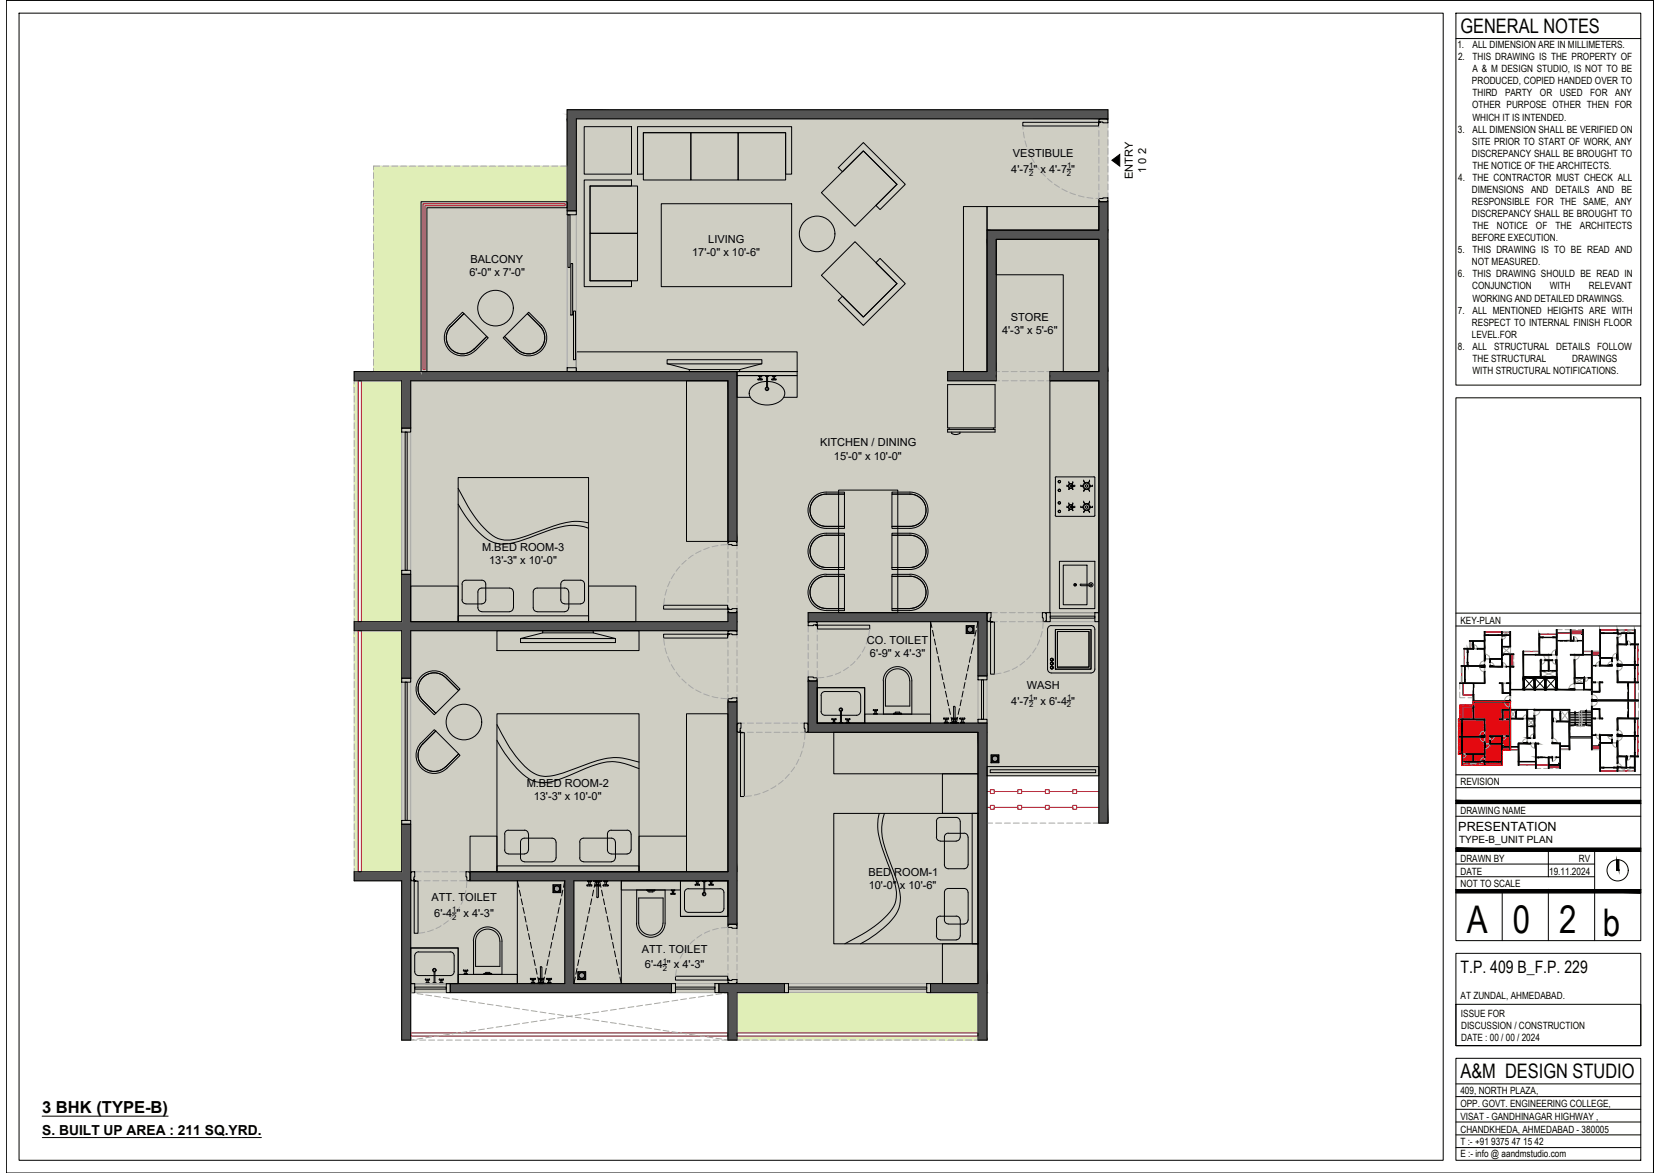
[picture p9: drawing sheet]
<svg xmlns="http://www.w3.org/2000/svg" width="420mm" height="297mm" viewBox="0 0 420 297" stroke-linecap="round" stroke-linejoin="round" font-family="sans-serif">
<defs><g id="words">
<g font-size="9.7">
<text x="371.5" y="236.2">A</text>
<text x="383.2" y="236.2">0</text>
<text x="394.9" y="236.2">2</text>
<text x="405.9" y="236.9">b</text>
</g>
<g font-size="5.1">
<text x="369.9" y="8.4">GENERAL NOTES</text>
<text x="369.9" y="273">A&amp;M DESIGN STUDIO</text>
</g>
<text font-size="4.3" x="369.9" y="246.5">T.P. 409 B_F.P. 229</text>
<text font-size="4.2" x="10.7" y="281.8">3 BHK (TYPE-B)</text>
<text font-size="3.5" x="10.7" y="287.3">S. BUILT UP AREA : 211 SQ.YRD.</text>
<text font-size="3.2" x="369.3" y="210.4">PRESENTATION</text>
<g font-size="3.1">
<text x="399.7" y="183.8">06</text>
<text x="402.2" y="182" transform="rotate(-90 402.2 182)">02</text>
</g>
<g font-size="2.8">
<text x="256.5" y="39.9">VESTIBULE</text>
<text x="256.1" y="43.9">4'-7 &quot; x 4'-7 &quot;</text>
<text x="286.9" y="45.4" transform="rotate(-90 286.9 45.4)">ENTRY</text>
<text x="290.2" y="43.8" transform="rotate(-90 290.2 43.8)">1 0 2</text>
<text x="175.3" y="64.8">17'-0&quot; x 10'-6&quot;</text>
<text x="179.4" y="61.4">LIVING</text>
<text x="118.9" y="70">6'-0&quot; x 7'-0&quot;</text>
<text x="119.1" y="66.7">BALCONY</text>
<text x="256" y="81.2">STORE</text>
<text x="253.8" y="84.5">4'-3&quot; x 5'-6&quot;</text>
<text x="207.7" y="113.1">KITCHEN / DINING</text>
<text x="211.2" y="116.4">15'-0&quot; x 10'-0&quot;</text>
<text x="122.1" y="139.5">M.BED ROOM-3</text>
<text x="123.9" y="142.9">13'-3&quot; x 10'-0&quot;</text>
<text x="219.5" y="163.1">CO. TOILET</text>
<text x="220.3" y="166.4">6'-9&quot; x 4'-3&quot;</text>
<text x="256.1" y="178.5">4'-7 &quot; x 6'-4 &quot;</text>
<text x="260.1" y="174.5">WASH</text>
<text x="133.4" y="199.3">M.BED ROOM-2</text>
<text x="135.2" y="202.7">13'-3&quot; x 10'-0&quot;</text>
<text x="220" y="221.9">BED ROOM-1</text>
<text x="220" y="225.2">10'-0&quot; x 10'-6&quot;</text>
<text x="109.3" y="228.2">ATT. TOILET</text>
<text x="110" y="232.2">6'-4 &quot; x 4'-3&quot;</text>
<text x="162.6" y="241.2">ATT. TOILET</text>
<text x="163.3" y="245.2">6'-4 &quot; x 4'-3&quot;</text>
</g>
<g font-size="2.6" fill="#a6a6a6">
<text x="399" y="182.4">17</text>
<text x="399" y="184.9">11</text>
</g>
<text font-size="2.6" x="399.7" y="182.7">04</text>
<g font-size="2.5">
<text x="369.1" y="12.2">1.</text>
<text x="369.3" y="15.3">2.</text>
<text x="372.9" y="15.3">THIS DRAWING IS THE PROPERTY OF</text>
<text x="373" y="12.2">ALL DIMENSION ARE IN MILLIMETERS.</text>
<text x="372.8" y="21.4">PRODUCED, COPIED HANDED OVER TO</text>
<text x="373" y="18.3">A &amp; M DESIGN STUDIO, IS NOT TO BE</text>
<text x="372.8" y="27.5">OTHER PURPOSE OTHER THEN FOR</text>
<text x="372.9" y="24.4">THIRD</text>
<text x="381.2" y="24.4">PARTY</text>
<text x="390" y="24.4">OR</text>
<text x="395.1" y="24.4">USED</text>
<text x="402.8" y="24.4">FOR</text>
<text x="409.1" y="24.4">ANY</text>
<text x="369.2" y="33.6">3.</text>
<text x="372.9" y="30.6">WHICH IT IS INTENDED.</text>
<text x="373" y="33.6">ALL DIMENSION SHALL BE VERIFIED ON</text>
<text x="372.8" y="39.7">DISCREPANCY SHALL BE BROUGHT TO</text>
<text x="372.9" y="36.6">SITE PRIOR TO START OF WORK, ANY</text>
<text x="369.3" y="45.8">4.</text>
<text x="372.9" y="42.7">THE NOTICE OF THE ARCHITECTS.</text>
<text x="372.9" y="45.8">THE CONTRACTOR MUST CHECK ALL</text>
<text x="372.8" y="48.8">DIMENSIONS</text>
<text x="372.8" y="51.9">RESPONSIBLE FOR THE SAME, ANY</text>
<text x="387.8" y="48.8">AND</text>
<text x="394" y="48.8">DETAILS</text>
<text x="404.5" y="48.8">AND</text>
<text x="410.6" y="48.8">BE</text>
<text x="372.8" y="55">DISCREPANCY SHALL BE BROUGHT TO</text>
<text x="372.9" y="58">THE</text>
<text x="379.1" y="58">NOTICE</text>
<text x="389" y="58">OF</text>
<text x="394" y="58">THE</text>
<text x="400.1" y="58">ARCHITECTS</text>
<text x="369.2" y="64.1">5.</text>
<text x="372.8" y="61.1">BEFORE EXECUTION.</text>
<text x="372.9" y="64.1">THIS DRAWING IS TO BE READ AND</text>
<text x="369.2" y="70.3">6.</text>
<text x="372.8" y="67.2">NOT MEASURED.</text>
<text x="372.9" y="70.3">THIS DRAWING SHOULD BE READ IN</text>
<text x="372.8" y="73.3">CONJUNCTION</text>
<text x="372.9" y="76.4">WORKING AND DETAILED DRAWINGS.</text>
<text x="392.5" y="73.3">WITH</text>
<text x="402.4" y="73.3">RELEVANT</text>
<text x="369.2" y="79.4">7.</text>
<text x="372.8" y="82.5">RESPECT TO INTERNAL FINISH FLOOR</text>
<text x="373" y="79.4">ALL MENTIONED HEIGHTS ARE WITH</text>
<text x="369.2" y="88.6">8.</text>
<text x="372.8" y="85.5">LEVEL.FOR</text>
<text x="373" y="88.6">ALL STRUCTURAL DETAILS FOLLOW</text>
<text x="372.9" y="91.6">THE STRUCTURAL</text>
<text x="372.9" y="94.7">WITH STRUCTURAL NOTIFICATIONS.</text>
<text x="398.2" y="91.6">DRAWINGS</text>
<text x="369.9" y="158">KEY-PLAN</text>
<text x="369.9" y="198.9">REVISION</text>
<text x="369.9" y="206.1">DRAWING NAME</text>
<text x="369.5" y="213.6">TYPE-B_UNIT PLAN</text>
<text x="369.9" y="221.5">DATE</text>
<text x="369.9" y="218.2">DRAWN BY</text>
<text x="392.3" y="221.5">19.11.2024</text>
<text x="399.9" y="218.2">RV</text>
<text x="369.9" y="224.7">NOT TO SCALE</text>
<text x="369.9" y="253.1">AT ZUNDAL, AHMEDABAD.</text>
<text x="370" y="257.5">ISSUE FOR</text>
<text x="370" y="260.6">DISCUSSION / CONSTRUCTION</text>
<text x="370" y="263.7">DATE : 00 / 00 / 2024</text>
<text x="369.9" y="280.4">OPP. GOVT. ENGINEERING COLLEGE,</text>
<text x="369.9" y="277.1">409, NORTH PLAZA,</text>
<text x="369.9" y="286.8">CHANDKHEDA, AHMEDABAD - 380005</text>
<text x="369.9" y="283.6">VISAT - GANDHINAGAR HIGHWAY ,</text>
<text x="369.9" y="290">T :- +91 9375 47 15 42</text>
<text x="369.9" y="293">E :- info @ aandmstudio.com</text>
</g>
<g font-size="2">
<text x="260.6" y="44.5">2</text>
<text x="260.7" y="42.6">1</text>
<text x="270.2" y="44.5">2</text>
<text x="270.3" y="42.6">1</text>
<text x="260.6" y="179.1">2</text>
<text x="260.7" y="177.2">1</text>
<text x="270.2" y="179.1">2</text>
<text x="270.3" y="177.2">1</text>
<text x="114.5" y="232.9">2</text>
<text x="114.6" y="231">1</text>
<text x="167.9" y="245.9">2</text>
<text x="167.9" y="244">1</text>
</g>
</g></defs>
<!-- layer: A-ELE-LINE-3 -->
<g fill="none" stroke="#f00" stroke-width=".25">
<path d="M369.7 179.1l.6-.6h-.6v.7M369.7 179.6l10.7 10.8M369.7 179.1l10.9 10.9M369.7 178.7l11.3 11.3M369.7 179.4v.2M369.7 179.7v1.2M369.8 178.5l-.1 .1M370 178.5l11.5 11.5M370.4 178.5l11.5 11.5M370.5 178.5h.2l-1 1M370.8 178.5h1.1M370.9 178.5l11.5 11.5"/>
<path d="M371.1 178.5l-1.4 1.4M371.3 178.5l11.2 11.2M371.6 178.5l-1.9 1.9M371.8 178.5l10.7 10.7-.9 .8M372 178.5l-2.3 2.3M372.3 178.5h-.1l10.3 10.3M372.5 178.5l-2.8 2.8v-.3M372.7 178.5l9.8 9.8-1.8 1.7M372.9 178.5l-3.2 3.2M373.1 177.6v.9h-.6M373.1 178.5l9.4 9.4M373.1 178l9.4 9.4"/>
<path d="M373.1 177.6l9.4 9.4M373.1 177.6h1.1M373.4 177.6l-.3 .3M373.5 177.6l9 8.9-7.3 7.3M373.8 177.6l-.7 .7M374 177.6l8.5 8.5M374.3 177.6l-4.9 4.9M374.4 177.6h.1M374.4 177.6l8.1 8.1M374.9 177.6l7.6 7.6M375.2 177.6l-5.8 5.8M375.3 177.6l7.2 7.1"/>
<path d="M375.6 177.6l-6.2 6.3M375.8 177.6l6.7 6.7M375.8 177.6h-1.1l-5.3 5.4M376 177.6h.2M376.1 177.6l-6.7 6.7M376.3 177.6l6.2 6.2v.3M376.4 177.6h1.2l4.9 4.8-11.4 11.4M376.5 177.6l-7.1 7.2v.2M376.7 177.6l5.8 5.8M377 177.6l-7.6 7.6M377.1 177.6l5.4 5.4M377.4 177.6l-8 8.1"/>
<path d="M377.7 177.6h.2M377.9 177.6l-8.5 8.5M378 177.6l4.5 4.5v-1.2M378.1 177.6h1.1l-9.8 9.9M378.3 177.6l-8.9 9M378.5 177.6l4 4M378.8 177.6l-9.4 9.4M378.9 177.6l3.6 3.5M379.4 177.6l3.1 3.1v-.2M379.4 177.6h.2M379.7 177.6l-10.3 10.3M380.1 177.6l-10.7 10.8v-.2"/>
<path d="M380.3 177.6l2.2 2.2M380.6 177.6l-11.2 11.2M380.7 177.6l1.9 1.8M380.9 177.6h-1.1l2.7 2.6M381 177.6l-11.6 11.7M381.3 177.6h-.1l1.4 1.4M381.6 177.6l1 .9v.3l-12.4 12.3M381.9 177.6l-12.5 12.5M382.1 177.6l.5 .5M382.4 177.6l-13 13M382.5 179.7l-12.3 12.4M382.5 177.6h.1"/>
<path d="M382.6 178.9l-.1 1.4M382.6 177.9l-13.2 13.1M382.6 179.2l-12.4 12.4M369.4 182.9v-.8h.3v-.7l10.7 10.7-1.6 1.7M369.4 190.2v.8h.8v1.1M369.4 183.1l10.4 10.7h.6v-.8M369.4 189.7l12.1-12.1h1.1v.7l-12.7 12.7-.5-.5M369.4 183.8l10 10h.2l.8-.8M369.4 191h.1M369.4 190.1l3.7 3.7h1.1M369.4 189.6l4.2 4.2M369.4 189.1l4.6 4.7"/>
<path d="M369.4 188.7l5.1 5.1M369.4 188.2l5.5 5.6M369.4 187.8l6 6M369.4 187.4l6.4 6.4M369.4 186.9l6.9 6.9h-.2M369.4 186.7v-.2l7.3 7.3M369.4 186l7.8 7.8M369.4 185.5l8.2 8.3M369.4 186.3v-1.2l8.7 8.7M369.4 183.5v1.1l9.1 9.2M369.4 184.2l9.6 9.6M369.4 182.9l10.9 10.9"/>
<path d="M369.4 182.4l11 11.1M369.4 186.8v1.2M369.4 188.5v1.2M369.4 189.9v.1M369.5 182.1l10.9 10.9M369.7 181l10.7 10.7-2.1 2.1M369.7 181.8l10.7 10.8M369.7 180.5l10.7 10.7M369.7 180.1l10.7 10.7M370.2 193.6l.3 .2M370.2 193.1l.7 .7M370.2 192.2l1.6 1.6"/>
<path d="M370.2 191.8l2 2M370.2 191.3l2.7 2.5M370.2 192.3v.2M370.8 193.8h-.6v-1.1l1.1 1.1M371 193.8h.2M371.4 193.8h1.1M374.4 193.8h.2M374.7 193.8h1.2M376.4 193.8h1.2M377.7 193.8h.3M378.1 193.8h1.2M380.4 190.3l-3.5 3.5"/>
<path d="M380.4 190.8l-3 3M380.4 191.2l-2.6 2.6M380.4 192.6l-1.2 1.2M380.4 193.4l-.3 .4M380.4 191v.2M380.4 191.4v1.1M380.4 192.7v.2M381.2 190h-.8v.8M381.4 190h.2M382.5 189.3v.7h-.7M382.5 180.2l-12.3 12.3M382.5 180.7l-12.3 12.2"/>
<path d="M382.5 181.1l-12.3 12.3M382.5 181.6l-12.3 12.2M382.5 182l-11.8 11.8M382.5 182.9l-10.9 10.9M382.5 183.3l-10.5 10.5M382.5 183.8l-10.1 10M382.5 185.4v-1.2l-9.6 9.6M382.5 184.7l-9.2 9.1M382.5 185.2l-8.7 8.6M382.5 185.8v-.2l-8.2 8.2M382.5 186l-7.8 7.8M382.5 186.9l-6.9 6.9"/>
<path d="M382.5 187.4l-6.5 6.4M382.5 187.8l-6 6M382.5 187.6v1.2l-1.3 1.2M382.5 189.6l-.4 .4M382.5 182.2v.2M382.5 182.6v1.1M382.5 186v1.1M382.5 187.3v.1M382.5 189v.1"/>
</g>
<!-- layer: A-FLOOR-HATCH-1 -->
<g fill="#cfcec3" stroke="#cfcec3" stroke-width=".25">
<path d="M143.6 28.9l108.7 22.2v-22.2zM143.6 28.9l108.7 22.2h-108.7z"/>
<path d="M106.6 51.1l145.7 7.2v-7.2zM106.6 51.1l145.7 7.2h-145.7z"/>
<path d="M106.6 58.3l174 32.8v-32.8zM106.6 58.3l174 32.8h-174z"/>
<path d="M106.6 91.1l172.8 3v-3zM106.6 91.1l172.8 3h-172.8z"/>
<path d="M101.7 94.1l177.7 102.4v-102.4zM101.7 94.1l177.7 102.4h-177.7z"/>
<path d="M101.7 196.5l148.3 54.9v-54.9zM101.7 196.5l148.3 54.9h-148.3z"/>
<path d="M252.3 28.9l28.3 29.4v-29.4zM252.3 28.9l28.3 29.4h-28.3z"/>
</g>
<!-- layer: A-WALL-HATCH-W -->
<g fill="#545454" stroke="#545454" stroke-width=".25">
<path d="M395.1 180.6h.2z"/>
<path d="M388.5 181.3h.2z"/>
<path d="M388.5 183.9h.2z"/>
<path d="M387.7 184h.8z"/>
<path d="M397.8 162.2h.7z"/>
<path d="M397.7 162.2h.8v.1z"/>
<path d="M402.3 171.7h.8z"/>
<path d="M143.6 27.8l137 2.3v-2.3zM143.6 27.8l137 2.3h-137z"/>
<path d="M143.6 30.1l2.4 23.3v-23.3zM143.6 30.1l2.4 23.3h-2.4z"/>
<path d="M278.3 51.1l2.3 7.2v-7.2zM278.3 51.1l2.3 7.2h-2.3z"/>
<path d="M250 58.3l30.6 2.3v-2.3zM250 58.3l30.6 2.3h-30.6z"/>
<path d="M278.3 60.6l2.3 33.5v-33.5zM278.3 60.6l2.3 33.5h-2.3z"/>
<path d="M250 60.6l2.3 33.5v-33.5zM250 60.6l2.3 33.5h-2.3z"/>
<path d="M265.9 94.1l14.7 2.3v-2.3zM265.9 94.1l14.7 2.3h-14.7z"/>
<path d="M240 94.1l12.3 2.3v-2.3zM240 94.1l12.3 2.3h-12.3z"/>
<path d="M89.7 94.1l96.9 2.3v-2.3zM89.7 94.1l96.9 2.3h-96.9z"/>
<path d="M101.7 96.4l2.3 12v-12zM101.7 96.4l2.3 12h-2.3z"/>
<path d="M184.4 96.4l2.2 40.7v-40.7zM184.4 96.4l2.2 40.7h-2.2z"/>
<path d="M204.7 155.1l45.3 2.3v-2.3zM204.7 155.1l45.3 2.3h-45.3z"/>
<path d="M184.4 155.1l2.2 2.3v-2.3zM184.4 155.1l2.2 2.3h-2.2z"/>
<path d="M101.7 145.4l2.3 12v-12zM101.7 145.4l2.3 12h-2.3z"/>
<path d="M89.7 157.4l96.9 2.3v-2.3zM89.7 157.4l96.9 2.3h-96.9z"/>
<path d="M247.7 157.4l2.3 13.7v-13.7zM247.7 157.4l2.3 13.7h-2.3z"/>
<path d="M101.7 159.7l2.3 12v-12zM101.7 159.7l2.3 12h-2.3z"/>
<path d="M204.7 172.5l2.3 10.6v-10.6zM204.7 172.5l2.3 10.6h-2.3z"/>
<path d="M204.7 183.1l45.3 2.3v-2.3zM204.7 183.1l45.3 2.3h-45.3z"/>
<path d="M278.3 96.4l2.3 112v-112zM278.3 96.4l2.3 112h-2.3z"/>
<path d="M184.4 177.7l2.2 43.1v-43.1zM184.4 177.7l2.2 43.1h-2.2z"/>
<path d="M101.7 208.7l2.3 12.1v-12.1zM101.7 208.7l2.3 12.1h-2.3z"/>
<path d="M119 220.8l67.6 2.2v-2.2zM119 220.8l67.6 2.2h-67.6z"/>
<path d="M89.7 220.8l14.3 2.2v-2.2zM89.7 220.8l14.3 2.2h-14.3z"/>
<path d="M184.4 223l2.2 11v-11zM184.4 223l2.2 11h-2.2z"/>
<path d="M247.7 185.4l2.3 63.7v-63.7zM247.7 185.4l2.3 63.7h-2.3z"/>
<path d="M143 223l2.3 26.1v-26.1zM143 223l2.3 26.1h-2.3z"/>
<path d="M235.7 249.1l14.3 2.3v-2.3zM235.7 249.1l14.3 2.3h-14.3z"/>
<path d="M182.1 249.1l16.6 2.3v-2.3zM182.1 249.1l16.6 2.3h-16.6z"/>
<path d="M114 249.1l56.1 2.3v-2.3zM114 249.1l56.1 2.3h-56.1z"/>
<path d="M247.7 251.4l2.3 12v-12zM247.7 251.4l2.3 12h-2.3z"/>
<path d="M184.4 251.4l2.2 12v-12zM184.4 251.4l2.2 12h-2.2z"/>
<path d="M101.7 223l2.3 40.4v-40.4zM101.7 223l2.3 40.4h-2.3z"/>
<path d="M373.1 177.5l9.5 .2v-.2zM373.1 177.5l9.5 .2h-9.5z"/>
<path d="M373.1 177.7l.2 1.6v-1.6zM373.1 177.7l.2 1.6h-.2z"/>
<path d="M382.4 179.1l.2 .5v-.5zM382.4 179.1l.2 .5h-.2z"/>
<path d="M380.4 179.6l2.2 .2v-.2zM380.4 179.6l2.2 .2h-2.2z"/>
<path d="M382.4 179.8l.2 2.3v-2.3zM382.4 179.8l.2 2.3h-.2z"/>
<path d="M380.4 179.8l.2 2.3v-2.3zM380.4 179.8l.2 2.3h-.2z"/>
<path d="M381.6 182.1l1 .2v-.2zM381.6 182.1l1 .2h-1z"/>
<path d="M379.7 182.1l.9 .2v-.2zM379.7 182.1l.9 .2h-.9z"/>
<path d="M369.4 182.1l6.6 .2v-.2zM369.4 182.1l6.6 .2h-6.6z"/>
<path d="M370.2 182.3l.1 .8zM370.2 182.3l.1 .8z"/>
<path d="M375.9 182.3l.1 2.8v-2.8zM375.9 182.3l.1 2.8h-.1z"/>
<path d="M377.3 186.3l3.1 .2v-.2zM377.3 186.3l3.1 .2h-3.1z"/>
<path d="M375.9 186.3l.1 .2zM375.9 186.3l.1 .2z"/>
<path d="M370.2 185.7l.1 .8zM370.2 185.7l.1 .8z"/>
<path d="M369.4 186.5l6.6 .1v-.1zM369.4 186.5l6.6 .1h-6.6z"/>
<path d="M380.3 186.5l.1 .9v-.9zM380.3 186.5l.1 .9h-.1z"/>
<path d="M370.2 186.6l.1 .9zM370.2 186.6l.1 .9z"/>
<path d="M377.3 187.5l.2 .8v-.8zM377.3 187.5l.2 .8h-.2z"/>
<path d="M377.3 188.3l3.1 .1v-.1zM377.3 188.3l3.1 .1h-3.1z"/>
<path d="M382.4 182.3l.2 7.7v-7.7zM382.4 182.3l.2 7.7h-.2z"/>
<path d="M375.9 187.9l.1 3v-3zM375.9 187.9l.1 3h-.1z"/>
<path d="M370.2 190l.1 .9zM370.2 190l.1 .9z"/>
<path d="M371.4 190.9l4.6 .1v-.1zM371.4 190.9l4.6 .1h-4.6z"/>
<path d="M369.4 190.9l.9 .1v-.1zM369.4 190.9l.9 .1h-.9z"/>
<path d="M375.9 191l.1 .8zM375.9 191l.1 .8z"/>
<path d="M380.3 188.4l.1 4.4v-4.4zM380.3 188.4l.1 4.4h-.1z"/>
<path d="M373 191l.2 1.8v-1.8zM373 191l.2 1.8h-.2z"/>
<path d="M379.4 192.8l1 .2v-.2zM379.4 192.8l1 .2h-1z"/>
<path d="M375.8 192.8l1.1 .2v-.2zM375.8 192.8l1.1 .2h-1.1z"/>
<path d="M371.1 192.8l3.8 .2v-.2zM371.1 192.8l3.8 .2h-3.8z"/>
<path d="M380.3 193l.1 .8v-.8zM380.3 193l.1 .8h-.1z"/>
<path d="M375.9 193l.1 .8zM375.9 193l.1 .8z"/>
<path d="M370.2 191l.1 2.8v-2.8zM370.2 191l.1 2.8h-.1z"/>
<path d="M388.5 179.6l9.1 .2v-.2zM388.5 179.6l9.1 .2h-9.1z"/>
<path d="M382.4 179.6l4.5 .2v-.2zM382.4 179.6l4.5 .2h-4.5z"/>
<path d="M388.5 181.3l.2 .6v-.6zM388.5 181.3l.2 .6h-.2z"/>
<path d="M386.7 179.8l.2 2.1v-2.1zM386.7 179.8l.2 2.1h-.2z"/>
<path d="M383.8 180.6l.2 1.3v-1.3zM383.8 180.6l.2 1.3h-.2z"/>
<path d="M382.4 179.8l.2 2.1v-2.1zM382.4 179.8l.2 2.1h-.2z"/>
<path d="M382.4 181.9l3.3 .2v-.2zM382.4 181.9l3.3 .2h-3.3z"/>
<path d="M386.7 181.9l2 .2v-.2zM386.7 181.9l2 .2h-2z"/>
<path d="M395.1 180.6l.2 2v-2zM395.1 180.6l.2 2h-.2z"/>
<path d="M397.4 179.8l.2 2.8v-2.8zM397.4 179.8l.2 2.8h-.2z"/>
<path d="M394.3 182.6l3.3 .2v-.2zM394.3 182.6l3.3 .2h-3.3z"/>
<path d="M388.5 182.1l.2 1.8v-1.8zM388.5 182.1l.2 1.8h-.2zM387.7 183.9h1z"/>
<path d="M387.7 183.9l1 .1zM387.7 183.9l1 .1z"/>
<path d="M386.7 182.1l.2 4.7v-4.7zM386.7 182.1l.2 4.7h-.2z"/>
<path d="M393.1 179.8l.1 7.1v-7.1zM393.1 179.8l.1 7.1h-.1z"/>
<path d="M386.7 186.8l.8 .2v-.2zM386.7 186.8l.8 .2h-.8z"/>
<path d="M388.5 184l.2 3v-3zM388.5 184l.2 3h-.2z"/>
<path d="M393.1 188.2l2.1 .1v-.1zM393.1 188.2l2.1 .1h-2.1z"/>
<path d="M388.9 188.2l.8 .2v-.2zM388.9 188.2l.8 .2h-.8z"/>
<path d="M384.5 188.2l3.1 .2v-.2zM384.5 188.2l3.1 .2h-3.1z"/>
<path d="M397.4 182.8l.2 7.1v-7.1zM397.4 182.8l.2 7.1h-.2z"/>
<path d="M382.4 182.1l.2 7.9v-7.9zM382.4 182.1l.2 7.9h-.2z"/>
<path d="M388.9 188.4l.1 3.3v-3.3zM388.9 188.4l.1 3.3h-.1z"/>
<path d="M388.9 191.7l.8 .2v-.2zM388.9 191.7l.8 .2h-.8z"/>
<path d="M392.1 191.7l1 .2v-.2zM392.1 191.7l1 .2h-1z"/>
<path d="M384.5 188.4l.2 4.4v-4.4zM384.5 188.4l.2 4.4h-.2z"/>
<path d="M384.5 192.8l.2 1v-1zM384.5 192.8l.2 1h-.2z"/>
<path d="M395.1 188.3l.1 6.3v-6.3zM395.1 188.3l.1 6.3h-.1z"/>
<path d="M392.1 191.9l.2 2.7v-2.7zM392.1 191.9l.2 2.7h-.2z"/>
<path d="M388.9 191.9l.1 2.7v-2.7zM388.9 191.9l.1 2.7h-.1z"/>
<path d="M380.3 159.9l.1 .9v-.9zM380.3 159.9l.1 .9h-.1z"/>
<path d="M375.9 159.9l.1 .9zM375.9 159.9l.1 .9z"/>
<path d="M379.4 160.8l2.2 .1v-.1zM379.4 160.8l2.2 .1h-2.2z"/>
<path d="M375.9 160.8l1 .1zM375.9 160.8l1 .1z"/>
<path d="M375.9 160.9l.1 1.3zM375.9 160.9l.1 1.3z"/>
<path d="M372.2 162.2l3.8 .2v-.2zM372.2 162.2l3.8 .2h-3.8z"/>
<path d="M382.4 159.9l.2 3.8v-3.8zM382.4 159.9l.2 3.8h-.2z"/>
<path d="M380.3 162l.1 1.7v-1.7zM380.3 162l.1 1.7h-.1z"/>
<path d="M380.3 163.7l2.3 .1v-.1zM380.3 163.7l2.3 .1h-2.3z"/>
<path d="M375.9 162.4l.1 1.8v-1.8zM375.9 162.4l.1 1.8h-.1z"/>
<path d="M373 163.2l.1 1zM373 163.2l.1 1z"/>
<path d="M374.2 164.2l1.8 .2v-.2zM374.2 164.2l1.8 .2h-1.8z"/>
<path d="M370.8 164.2l2.3 .2v-.2zM370.8 164.2l2.3 .2h-2.3z"/>
<path d="M371.6 164.4l.2 .8v-.8zM371.6 164.4l.2 .8h-.2z"/>
<path d="M380.3 163.8l.1 1.8v-1.8zM380.3 163.8l.1 1.8h-.1z"/>
<path d="M380.3 165.6l3.1 .2v-.2zM380.3 165.6l3.1 .2h-3.1z"/>
<path d="M380.3 165.8l.1 1v-1zM380.3 165.8l.1 1h-.1z"/>
<path d="M377.3 166.8l3.1 .1v-.1zM377.3 166.8l3.1 .1h-3.1z"/>
<path d="M375.9 164.4l.1 2.9v-2.9zM375.9 164.4l.1 2.9h-.1z"/>
<path d="M377.3 166.9l.2 .8v-.8zM377.3 166.9l.2 .8h-.2z"/>
<path d="M371.6 167.8l.2 .8v-.8zM371.6 167.8l.2 .8h-.2z"/>
<path d="M380.3 167.8l.1 .9v-.9zM380.3 167.8l.1 .9h-.1z"/>
<path d="M370.1 168.6l5.9 .1v-.1zM370.1 168.6l5.9 .1h-5.9z"/>
<path d="M382.4 168.7l1 .2v-.2zM382.4 168.7l1 .2h-1z"/>
<path d="M377.3 168.7l3.1 .2v-.2zM377.3 168.7l3.1 .2h-3.1z"/>
<path d="M375.9 168.7l.1 .2zM375.9 168.7l.1 .2z"/>
<path d="M370.9 168.7l.2 .9zM370.9 168.7l.2 .9z"/>
<path d="M382.4 168.9l.2 4.1v-4.1zM382.4 168.9l.2 4.1h-.2z"/>
<path d="M375.9 170.1l.1 2.9v-2.9zM375.9 170.1l.1 2.9h-.1z"/>
<path d="M370.9 172.1l.2 .9zM370.9 172.1l.2 .9z"/>
<path d="M381.6 173l1 .1zM381.6 173l1 .1z"/>
<path d="M379.7 173l.9 .1zM379.7 173l.9 .1z"/>
<path d="M369.7 173l6.3 .1v-.1zM369.7 173l6.3 .1h-6.3z"/>
<path d="M382.4 173.1l.2 2.3v-2.3zM382.4 173.1l.2 2.3h-.2z"/>
<path d="M380.4 173.1l.2 2.3v-2.3zM380.4 173.1l.2 2.3h-.2z"/>
<path d="M380.4 175.4l2.2 .2v-.2zM380.4 175.4l2.2 .2h-2.2z"/>
<path d="M382.4 175.6l.2 .5v-.5zM382.4 175.6l.2 .5h-.2z"/>
<path d="M373.1 175.9l.2 1.6v-1.6zM373.1 175.9l.2 1.6h-.2z"/>
<path d="M373.1 177.5l9.5 .2v-.2zM373.1 177.5l9.5 .2h-9.5z"/>
<path d="M403.1 177.3l11.9 .1v-.1zM403.1 177.3l11.9 .1h-11.9z"/>
<path d="M403.1 179.5l2.1 .1v-.1zM403.1 179.5l2.1 .1h-2.1z"/>
<path d="M405 179.6l.2 2.2v-2.2zM405 179.6l.2 2.2h-.2z"/>
<path d="M409.6 181.8l5.4 .2v-.2zM409.6 181.8l5.4 .2h-5.4z"/>
<path d="M405 181.8l.9 .2v-.2zM405 181.8l.9 .2h-.9z"/>
<path d="M403.1 181.8l1 .2v-.2zM403.1 181.8l1 .2h-1z"/>
<path d="M413.9 182l.2 .9v-.9zM413.9 182l.2 .9h-.2z"/>
<path d="M409.6 182l.1 2.9v-2.9zM409.6 182l.1 2.9h-.1z"/>
<path d="M413.9 185.4l.2 .9v-.9zM413.9 185.4l.2 .9h-.2z"/>
<path d="M409.6 186.1l.1 .2zM409.6 186.1l.1 .2z"/>
<path d="M405.2 186.1l3.1 .2v-.2zM405.2 186.1l3.1 .2h-3.1z"/>
<path d="M409.6 186.3l5.4 .1v-.1zM409.6 186.3l5.4 .1h-5.4z"/>
<path d="M405.2 186.3l.1 .9v-.9zM405.2 186.3l.1 .9h-.1z"/>
<path d="M413.9 186.4l.2 .8v-.8zM413.9 186.4l.2 .8h-.2z"/>
<path d="M408.2 187.3l.1 .7zM408.2 187.3l.1 .7z"/>
<path d="M405.2 188l3.1 .2v-.2zM405.2 188l3.1 .2h-3.1z"/>
<path d="M403.1 182l.1 7.9v-7.9zM403.1 182l.1 7.9h-.1z"/>
<path d="M413.9 190.6l.2 .9v-.9zM413.9 190.6l.2 .9h-.2z"/>
<path d="M409.6 187.6l.1 3.9v-3.9zM409.6 187.6l.1 3.9h-.1z"/>
<path d="M413 191.5l2 .1v-.1zM413 191.5l2 .1h-2z"/>
<path d="M409.6 191.5l2.3 .1v-.1zM409.6 191.5l2.3 .1h-2.3z"/>
<path d="M409.6 191.6l.1 1.7v-1.7zM409.6 191.6l.1 1.7h-.1z"/>
<path d="M413.9 191.6l.2 2.7v-2.7zM413.9 191.6l.2 2.7h-.2z"/>
<path d="M411.8 191.6l.1 2.7v-2.7zM411.8 191.6l.1 2.7h-.1z"/>
<path d="M405.2 188.2l.1 6.1v-6.1zM405.2 188.2l.1 6.1h-.1z"/>
<path d="M412.8 194.3l1.3 .2v-.2zM412.8 194.3l1.3 .2h-1.3z"/>
<path d="M410.7 194.3l1.2 .2v-.2zM410.7 194.3l1.2 .2h-1.2z"/>
<path d="M408.7 194.3l1.2 .2v-.2zM408.7 194.3l1.2 .2h-1.2z"/>
<path d="M405.2 194.3l1 .2v-.2zM405.2 194.3l1 .2h-1z"/>
<path d="M413.9 194.5l.2 .8v-.8zM413.9 194.5l.2 .8h-.2z"/>
<path d="M409.6 194.5l.1 .8v-.8zM409.6 194.5l.1 .8h-.1z"/>
<path d="M405.2 194.5l.1 .8v-.8zM405.2 194.5l.1 .8h-.1z"/>
<path d="M413.9 159.5l.2 .8v-.8zM413.9 159.5l.2 .8h-.2z"/>
<path d="M409.6 159.5l.1 .8v-.8zM409.6 159.5l.1 .8h-.1z"/>
<path d="M405.2 159.5l.1 .8v-.8zM405.2 159.5l.1 .8h-.1z"/>
<path d="M412.8 160.3l1.3 .1v-.1zM412.8 160.3l1.3 .1h-1.3z"/>
<path d="M410.7 160.3l1.2 .1v-.1zM410.7 160.3l1.2 .1h-1.2z"/>
<path d="M408.7 160.3l1.2 .1v-.1zM408.7 160.3l1.2 .1h-1.2z"/>
<path d="M405.2 160.3l1 .1v-.1zM405.2 160.3l1 .1h-1z"/>
<path d="M413.9 160.4l.2 2.7v-2.7zM413.9 160.4l.2 2.7h-.2z"/>
<path d="M411.8 160.4l.1 2.7v-2.7zM411.8 160.4l.1 2.7h-.1z"/>
<path d="M409.6 161.4l.1 1.7v-1.7zM409.6 161.4l.1 1.7h-.1z"/>
<path d="M413 163.1l2 .2v-.2zM413 163.1l2 .2h-2z"/>
<path d="M409.6 163.1l2.3 .2v-.2zM409.6 163.1l2.3 .2h-2.3z"/>
<path d="M413.9 163.3l.2 .8v-.8zM413.9 163.3l.2 .8h-.2z"/>
<path d="M405.2 160.4l.1 6.1v-6.1zM405.2 160.4l.1 6.1h-.1z"/>
<path d="M405.2 166.5l3.1 .2v-.2zM405.2 166.5l3.1 .2h-3.1z"/>
<path d="M409.6 163.3l.1 3.8v-3.8zM409.6 163.3l.1 3.8h-.1z"/>
<path d="M408.2 166.7l.1 .8zM408.2 166.7l.1 .8z"/>
<path d="M413.9 167.5l.2 .8v-.8zM413.9 167.5l.2 .8h-.2z"/>
<path d="M409.6 168.3l5.4 .2v-.2zM409.6 168.3l5.4 .2h-5.4z"/>
<path d="M405.2 167.5l.1 1v-1zM405.2 167.5l.1 1h-.1z"/>
<path d="M409.6 168.5l.1 .1zM409.6 168.5l.1 .1z"/>
<path d="M405.2 168.5l3.1 .1v-.1zM405.2 168.5l3.1 .1h-3.1z"/>
<path d="M413.9 168.5l.2 .8v-.8zM413.9 168.5l.2 .8h-.2z"/>
<path d="M413.9 171.9l.2 .8v-.8zM413.9 171.9l.2 .8h-.2z"/>
<path d="M409.6 169.9l.1 2.8v-2.8zM409.6 169.9l.1 2.8h-.1z"/>
<path d="M403.1 164.9l.1 7.8v-7.8zM403.1 164.9l.1 7.8h-.1z"/>
<path d="M409.6 172.7l5.4 .2v-.2zM409.6 172.7l5.4 .2h-5.4z"/>
<path d="M405 172.7l.9 .2v-.2zM405 172.7l.9 .2h-.9z"/>
<path d="M403.1 172.7l1 .2v-.2zM403.1 172.7l1 .2h-1z"/>
<path d="M405 172.9l.2 2.2v-2.2zM405 172.9l.2 2.2h-.2z"/>
<path d="M403.1 172.9l.1 2.2v-2.2zM403.1 172.9l.1 2.2h-.1z"/>
<path d="M403.1 175.1l2.1 .1v-.1zM403.1 175.1l2.1 .1h-2.1z"/>
<path d="M403.1 175.2l.1 .6v-.6zM403.1 175.2l.1 .6h-.1z"/>
<path d="M403.1 177.3l11.9 .1v-.1zM403.1 177.3l11.9 .1h-11.9z"/>
<path d="M394.2 159.5l.1 1.8v-1.8zM394.2 159.5l.1 1.8h-.1z"/>
<path d="M389.8 160.5l.1 .8v-.8zM389.8 160.5l.1 .8h-.1z"/>
<path d="M393.3 161.3l1 .2v-.2zM393.3 161.3l1 .2h-1z"/>
<path d="M389.8 161.3l1 .2v-.2zM389.8 161.3l1 .2h-1z"/>
<path d="M397.7 159.5l.1 2.7v-2.7zM397.7 159.5l.1 2.7h-.1z"/>
<path d="M397.7 162.3h.8zM397.7 162.2l.8 .1h-.8z"/>
<path d="M400.9 159.5l.1 6.2v-6.2zM400.9 159.5l.1 6.2h-.1z"/>
<path d="M389.8 161.5l.1 4.2v-4.2zM389.8 161.5l.1 4.2h-.1z"/>
<path d="M397.7 165.7l3.3 .2v-.2zM397.7 165.7l3.3 .2h-3.3z"/>
<path d="M394.2 161.5l.1 4.4v-4.4zM394.2 161.5l.1 4.4h-.1z"/>
<path d="M388.9 165.7l4 .2v-.2zM388.9 165.7l4 .2h-4z"/>
<path d="M391.3 167.1l1.8 .2v-.2zM391.3 167.1l1.8 .2h-1.8z"/>
<path d="M394.2 167.1l.1 2.7v-2.7zM394.2 167.1l.1 2.7h-.1z"/>
<path d="M390.1 167.1l.2 2.7v-2.7zM390.1 167.1l.2 2.7h-.2z"/>
<path d="M393.1 169.8l1.2 .1zM393.1 169.8l1.2 .1z"/>
<path d="M392.1 167.3l.2 2.6v-2.6zM392.1 167.3l.2 2.6h-.2z"/>
<path d="M390.1 169.8l1.2 .1zM390.1 169.8l1.2 .1z"/>
<path d="M390.1 169.9l.2 1.5v-1.5zM390.1 169.9l.2 1.5h-.2z"/>
<path d="M385.7 164.9l.2 6.5v-6.5zM385.7 164.9l.2 6.5h-.2z"/>
<path d="M394.2 169.9l.1 1.5v-1.5zM394.2 169.9l.1 1.5h-.1z"/>
<path d="M403.1 164.9l.1 6.7v-6.7zM403.1 164.9l.1 6.7h-.1z"/>
<path d="M398.7 167.1l.2 4.5v-4.5zM398.7 167.1l.2 4.5h-.2z"/>
<path d="M403.1 171.6h.1zM402.3 171.6h.9z"/>
<path d="M385.7 171.4l8.6 .2v-.2zM385.7 171.4l8.6 .2h-8.6z"/>
<path d="M402.3 171.6l.9 .1zM402.3 171.6l.9 .1z"/>
<path d="M398.7 171.6l2.5 .1v-.1zM398.7 171.6l2.5 .1h-2.5z"/>
<path d="M398.7 171.7l.2 1.4v-1.4zM398.7 171.7l.2 1.4h-.2z"/>
<path d="M394.2 171.6l.1 3v-3zM394.2 171.6l.1 3h-.1z"/>
<path d="M403.1 171.7l.1 2.9v-2.9zM403.1 171.7l.1 2.9h-.1z"/>
<path d="M401.1 172.5l.1 2.1v-2.1zM401.1 172.5l.1 2.1h-.1z"/>
<path d="M401.1 174.6l2.1 .1v-.1zM401.1 174.6l2.1 .1h-2.1z"/>
<path d="M394.2 174.6l4.7 .1v-.1zM394.2 174.6l4.7 .1h-4.7z"/>
</g>
<!-- layer: A-FURNITURE -->
<g fill="none" stroke="#000" stroke-width=".25">
<path d="M148 32.1h11.9v12h-11.9zM161.5 32.1h39v12h-1.5v-10.5h-36.1v10.5h-1.4zM162.9 33.6h12.1v12h-12.1zM175 33.6h11.9v12h-11.9zM186.9 33.6h12.1v12h-12.1zM218.7 36.1l10.6 10.6-6.4 6.4-1.1-1.1 5.4-5.3-8.5-8.5-5.3 5.3-1.1-1.1zM148 45.6h11.9v1.5h-10.5v24h10.5v1.5h-11.9zM149.4 47.1h12.1v12h-12.1zM149.4 59.1h12.1v12h-12.1zM167.5 51.6h33v21h-33zM208 48.8l10.7-10.6 8.5 8.5-10.7 10.6zM244 52.3h6v41.8h-6z"/>
<path d="M250 52.3h28.3v6h-28.3zM208 69.7l8.5-8.5 10.7 10.6-8.5 8.5zM222.9 65.4l6.4 6.4-10.6 10.6-6.4-6.3 1.1-1.1 5.3 5.3 8.5-8.5-5.4-5.3zM252.3 60.6h26v33.5h-9v-24.5h-17zM113.9 82.3a4.6 4.6 0 0 0 0 6.5 4.6 4.6 0 0 0 6.5 0M113.9 82.3l3.2-3.2 .4 .3-3.2 3.3 3.2-3.3 5.8 5.8-3.3 3.3 3.3-3.3 .4 .3-3.3 3.3M114.2 82.6a4.1 4.1 0 0 0 0 5.8 4.1 4.1 0 0 0 5.8 0M136.8 82.6a4.1 4.1 0 0 1 0 5.8 4.1 4.1 0 0 1-5.8 0M137.1 82.3a4.6 4.6 0 0 1 0 6.5 4.6 4.6 0 0 1-6.5 0M137.2 82.3l-3.3-3.2-.3 .3 3.2 3.3-3.2-3.3-5.8 5.8 3.2 3.3-3.2-3.3-.4 .3 3.2 3.3M146 89.1h55.9v5h-55.9zM169 91.1h24v1l-5.7 1.5v.5h-12.7v-.5l-5.6-1.5z"/>
<path d="M169 92.1h23.9M173.9 96.4h10.5v40.7h-10.5zM174.6 93.6h12.7M186.6 94.1h15.3v1h-15.3zM190.5 97.9a5.8 5.8 0 0 1 7.9 .5 2.47 2.47 0 0 1-1.6 3.6 5.8 5.8 0 0 1-6.7-1.3 2.15 2.15 0 0 1 .4-2.8zM192 96v.2zM192 96.2h1M192 96h1M192.1 95.1l.9 .1zM192.2 95.2h.6M192.4 95.3v.6h.3v-.6M192.4 95.9v.1"/>
<path d="M192.5 96v.2M192.6 95.9v.1M192.9 96l.1 .2zM193.8 95.1l.9 .1zM194.1 95.2h.4M194.1 95.3l.1 2.9 .2-2.9M195.5 96v.2zM195.5 96.2h1M195.5 96h1M195.6 95.1l.9 .1zM195.7 95.2h.6M195.8 95.3v.6h.4"/>
<path d="M195.9 95.9v.1M196 96v.2M196.2 95.3l-.1 .7M196.4 96l.1 .2zM240 97.4h12v11h-12zM265.9 96.4h12.4v58.7h-12.4zM190 100.6h-3.4v-5.5h15.3v5.5h-3.4M240 108.7h12v.7h-12zM240.4 108.4v.3M241 109.7a1.84 1.84 0 0 0 2.1 0M241 109.4v.4M243.1 109.4v.4"/>
<path d="M251.6 108.4v.3M116 120.9h33.1v36.5h-33.1zM116 127.7a23.7 23.7 0 0 0 8.2 9.4 8.7 8.7 0 0 0 7.2 0l4.3-1.6a25.2 25.2 0 0 1 9.9-2.5l2.3 .4 1.2 .4M116 123.7a47.3 47.3 0 0 0 4.4 7.5 15.9 15.9 0 0 0 5.8 5.2 11.1 11.1 0 0 0 7.4-.8l3.2-1.2a25.4 25.4 0 0 1 8.8-2.4l3.5 .4M209.2 125.1a4.1 4.1 0 0 0-4.1 4.1 4.1 4.1 0 0 0 4.1 4.1M209.2 135.5a4.1 4.1 0 0 0-4.1 4.1 4.1 4.1 0 0 0 4.1 4.1M209.3 125.1h4.6v8.2h-4.6M209.3 125.1h4.6v-.5h-4.6a4.6 4.6 0 0 0-4.7 4.6 4.6 4.6 0 0 0 4.6 4.6h4.7v-.5h-4.6M209.3 135.5h4.6v8.2h-4.6M209.3 135.5h4.6v-.5h-4.6a4.6 4.6 0 0 0-4.7 4.6 4.6 4.6 0 0 0 4.6 4.6h4.7v-.5h-4.6M212.4 124.1h15v31h-15zM230.4 125.1a4.1 4.1 0 0 1 4.1 4.1 4.1 4.1 0 0 1-4.1 4.1"/>
<path d="M230.4 135.5a4.1 4.1 0 0 1 4.1 4.1 4.1 4.1 0 0 1-4.1 4.1M230.5 125.1h-4.6v8.2h4.6M230.5 125.1h-4.6v-.5h4.6a4.6 4.6 0 0 1 4.5 4.6 4.6 4.6 0 0 1-4.6 4.6h-4.5v-.5h4.6M230.5 135.5h-4.6v8.2h4.6M230.5 135.5h-4.6v-.5h4.6a4.6 4.6 0 0 1 4.5 4.6 4.6 4.6 0 0 1-4.6 4.6h-4.5v-.5h4.6M267.3 121l.2-.3 9.6 .1 .2 .2M267.3 130.5l.2 .3h9.6l.2-.3M267.3 121v9.5M270.2 123.1h.1M270.2 128.4h.1M270.2 123.1h.4M270.2 123h.4"/>
<path d="M270.2 128.4h.4M270.2 128.5h.4M270.6 123v.1M270.6 128.4h.1M270.7 122.2l.2 .3M270.7 122.2h.1M270.7 124h.1M270.7 129.3h.1M270.7 127.6l.2 .3M270.7 127.6h.1M270.8 128.9l-.1 .4M270.8 123.6h.1"/>
<path d="M270.8 123.6l-.1 .3M270.9 123.6l-.2 .4M270.9 129l-.2 .3M271.5 123.6l.2 .3M271.5 127.9h.1M271.5 123.6l.2 .4M271.5 129l.2 .3M271.5 128.9h.1M271.7 122.2h.1M271.7 124h.1M271.7 129.3h.1M271.7 127.6h.1"/>
<path d="M271.7 122.2l-.2 .3M271.7 127.6l-.2 .3M271.8 123v.1M271.8 128.4h.1M271.8 123.1h.4M271.8 123h.4M271.8 128.4h.4M271.8 128.5h.4M272.2 123.1h.1M272.2 128.4h.1M273.7 123l.6 .1M273.7 123.1h.1"/>
<path d="M273.7 128.4h.1M273.7 123.1h.6M273.7 128.4h.6M274.3 128.4l-.6 .1M274.4 124.4l.3-.6-.2 .6M274.4 124.4h.1M274.4 121.8h.1M274.4 127.2l.4 .4M274.4 127.2h.1M274.4 129.7h.1M274.5 121.8l.3 .5-.4-.5M274.5 127.2l.3 .4"/>
<path d="M274.7 129.2h.1M274.7 129.2l-.3 .5M274.8 129.3l-.3 .4M275.6 129.3l.3 .4M275.7 129.2l.3 .5M275.7 129.2h-.1M275.9 124.4h.1M275.9 121.8l-.3 .5 .4-.5M275.9 121.8h.1M275.9 127.2h.1M275.9 129.7h.1M275.9 127.2l-.3 .4"/>
<path d="M276 124.4l-.4-.5 .3 .5M276 127.2l-.4 .4M276.1 128.4l.6 .1M276.1 123.1h.6M276.1 128.4h.6M276.7 123l-.6 .1M276.7 123.1h.1M276.7 128.4h.1M277.3 121v9.5M104 148.4h12v9h-12zM116 155.9h33.1v1.5h-33.1zM117 151.9a.99 .99 0 0 0 1 1h4"/>
<path d="M117.1 147.9v4M122 148.9a.99 .99 0 0 0-1 1v4a1 1 0 0 0 1 1M122 146.9a.99 .99 0 0 1 1 1M122 148.9h7a.99 .99 0 0 1 1 1M122 146.9h-4a.99 .99 0 0 0-1 1M122 154.9h7M123 147.9v4a.99 .99 0 0 1-1 1M125.9 159.7h35.9v5h-35.9zM130 153.9a.99 .99 0 0 1-1 1M130 149.9v4M136 154.9a.99 .99 0 0 1-1-1v-4a1 1 0 0 1 1-1h7a1 1 0 0 1 1 1l.1 4a1.07 1.07 0 0 1-1.1 1M136.1 154.9h6.9"/>
<path d="M142 147.9v4a.99 .99 0 0 0 1 1h4.1M147 146.9a.99 .99 0 0 1 1 1M147.1 146.9h-4.1a.99 .99 0 0 0-1 1M148 147.9v4a.99 .99 0 0 1-1 1M149.1 148.4h11.9v9h-11.9zM209.2 145.9a4.1 4.1 0 0 0-4.1 4.1 4.1 4.1 0 0 0 4.1 4.1M209.2 145.4a4.6 4.6 0 0 0-4.6 4.6 4.6 4.6 0 0 0 4.7 4.6h4.6v-.5h-4.6M209.3 145.4h4.6v.6h-4.6h4.6v8.1h-4.6M230.4 145.9a4.1 4.1 0 0 1 4.1 4.1 4.1 4.1 0 0 1-4.1 4.1M230.4 145.4a4.6 4.6 0 0 1 4.6 4.6 4.6 4.6 0 0 1-4.5 4.6h-4.6v-.5h4.6M230.5 145.4h-4.6v.6h4.6h-4.6v8.1h4.6M265.3 159.4v10a1 1 0 0 0 1 1h10a.99 .99 0 0 0 1-1v-10"/>
<path d="M265.3 159.4a.99 .99 0 0 1 1-1h10a.92 .92 0 0 1 1 1M267.3 159.4h9v10h-9zM267.8 159.9h8v9h-8zM268.3 142.1h9v12h-9zM269.3 143.1h6v10h-6zM272.1 147.9l.4 .4M272.5 147.9l-.4 .4M273.7 147.9l-.1 .2 .1 .2M273.8 147.9h2.5M273.8 148.3h2.5M275.8 147.9a.53 .53 0 0 1 .8-.2 .53 .53 0 0 1 0 .8 .53 .53 0 0 1-.8-.2M276.3 147.9l.2 .2-.2 .2"/>
<path d="M112.8 171.6a4.1 4.1 0 0 0-5.7 0 4.1 4.1 0 0 0 0 5.8M113.2 171.2a4.6 4.6 0 0 0-6.5 0 4.6 4.6 0 0 0 0 6.5M113.2 171.2l3.3 3.3-.3 .4-3.3-3.3 3.3 3.3-5.8 5.7-3.3-3.2 3.3 3.2-.4 .4-3.2-3.3M131.8 161.7l5.7-1.4v-.6h12.7v.6l5.7 1.4v1h-24.1zM131.9 161.7h24M137.5 160.3h12.7M106.7 188a4.6 4.6 0 0 0 0 6.5 4.6 4.6 0 0 0 6.5 0M106.8 188l3.2-3.2 .4 .3-3.3 3.3 3.3-3.3 5.8 5.8-3.3 3.3 3.3-3.3 .3 .4-3.3 3.2M107.1 188.4a4.1 4.1 0 0 0 0 5.8 4.1 4.1 0 0 0 5.7 0M125.9 180.7h35.9v40.1h-35.9zM125.9 187.5a28 28 0 0 0 8.1 9.7 8.7 8.7 0 0 0 7.8 .1l6.5-2.7a14.4 14.4 0 0 1 8.7-1.5l4.8 1.5M125.9 183.5a34.9 34.9 0 0 0 7.8 11.3 7.6 7.6 0 0 0 8.2 1.1l4.1-1.4a26.7 26.7 0 0 1 9.4-2.7h.8a19.1 19.1 0 0 1 5.6 1.2"/>
<path d="M173.9 180.7h10.5v40.1h-10.5zM211.2 185.4h36.5v10.5h-36.5zM238.7 195.9h9v10.1h-9zM119 211.7h6.9v9.1h-6.9zM125.9 219.3h35.9v1.5h-35.9zM127.8 215.2a.99 .99 0 0 0 1 1M128.8 210.2a.99 .99 0 0 0-1 1v4.1M128.8 210.3h4M128.8 216.3h4M132.8 218.2a1 1 0 0 1-1-1v-4a1 1 0 0 1 1-1h7a1.07 1.07 0 0 1 1 1.1v3.9a.99 .99 0 0 1-1 1M132.8 210.2a.99 .99 0 0 1 1 1M132.8 218.3h7"/>
<path d="M133.8 215.2a.99 .99 0 0 1-1 1M133.9 211.2v4.1M147.8 212.2a.93 .93 0 0 0-.9 1.1l-.1 3.9a.99 .99 0 0 0 1 1M147.8 212.2h7.1M147.8 218.3h7.1M153.8 215.2a.99 .99 0 0 0 1 1M154.8 212.2a.99 .99 0 0 1 1 1M154.8 210.2a.99 .99 0 0 0-1 1v4.1M154.9 210.3h3.9M154.9 216.3h3.9M155.8 217.2a.99 .99 0 0 1-1 1M155.9 213.3v3.9"/>
<path d="M158.8 210.2a.99 .99 0 0 1 1 1M159.8 215.2a.99 .99 0 0 1-1 1M159.9 211.2v4.1M161.8 211.7h12.1v9.1h-12.1zM211.2 206h36.5v33h-36.5zM222.7 206a14.1 14.1 0 0 0 .8 8.9l1.2 3.3a23.1 23.1 0 0 1 2.3 8.2 7.5 7.5 0 0 1-3 6l-2.6 2.2a47.3 47.3 0 0 1-7.4 4.4M224 206a14 14 0 0 0 .7 10.3l2.7 7.4a8.8 8.8 0 0 1-2.9 10.7l-2.6 2.1-4 2.5M238.1 207a.99 .99 0 0 0-.9 1v4a.92 .92 0 0 0 .9 1M238.2 207h4a.99 .99 0 0 1 1 1v4a1.07 1.07 0 0 1-1 1h-4M240.2 211a1 1 0 0 0-1 1v7a.99 .99 0 0 0 1 1M240.2 220h4M240.2 211h4"/>
<path d="M244.2 211a.99 .99 0 0 1 1 1M245.2 219a.99 .99 0 0 1-1 1M245.2 212v7M246.2 206h1.5v33h-1.5zM237.2 233v4a.99 .99 0 0 0 .9 1M238.1 232a.99 .99 0 0 0-.9 1M238.2 232h4a.99 .99 0 0 1 1 1M238.7 239h9v10.1h-9zM239.2 233a.99 .99 0 0 0 1 1M239.2 226v7M240.2 225a.99 .99 0 0 0-1 1M240.2 225h4"/>
<path d="M240.2 234h4M243.2 233v4a.99 .99 0 0 1-1 1h-4M244.2 225a.99 .99 0 0 1 1 1M245.2 233a.99 .99 0 0 1-1 1M245.2 226v7"/>
<circle cx="206.9" cy="59.2" r="4.5"/>
<circle cx="125.5" cy="78" r="4.5"/>
<circle cx="194.2" cy="98.5" r=".44"/>
<circle cx="194.2" cy="98.5" r=".32"/>
<circle cx="268.3" cy="122" r=".32"/>
<circle cx="268.3" cy="129.5" r=".32"/>
<circle cx="268.3" cy="124.2" r=".32"/>
<circle cx="268.3" cy="127.3" r=".32"/>
<circle cx="268.3" cy="122" r=".28"/>
<circle cx="268.3" cy="129.5" r=".28"/>
<circle cx="268.3" cy="127.3" r=".28"/>
<circle cx="268.3" cy="124.2" r=".28"/>
<circle cx="271.2" cy="123.1" r=".53"/>
<circle cx="271.2" cy="128.4" r=".53"/>
<circle cx="271.2" cy="123.1" r=".61"/>
<circle cx="271.2" cy="128.4" r=".61"/>
<circle cx="271.2" cy="128.4" r=".19"/>
<circle cx="271.2" cy="123.1" r=".19"/>
<circle cx="275.2" cy="128.4" r=".91"/>
<circle cx="275.2" cy="123.1" r=".91"/>
<circle cx="275.2" cy="123.1" r=".74"/>
<circle cx="275.2" cy="128.4" r=".74"/>
<circle cx="275.2" cy="128.4" r=".32"/>
<circle cx="275.2" cy="123.1" r=".32"/>
<circle cx="272.3" cy="148.1" r=".32"/>
<circle cx="266.4" cy="168" r=".36"/>
<circle cx="266.4" cy="169" r=".36"/>
<circle cx="266.4" cy="167.1" r=".36"/>
<circle cx="266.4" cy="169" r=".32"/>
<circle cx="266.4" cy="168" r=".32"/>
<circle cx="266.4" cy="167.1" r=".32"/>
<circle cx="117.5" cy="182.8" r="4.5"/>
</g>
<!-- layer: A-SANITARY WEAR -->
<g fill="none" stroke="#000" stroke-width=".25">
<path d="M236 158.9l-.3-1.5v25.7M236.2 159.6l.3 1.5M244.7 158.4h2v2h-2zM244.7 158.4l.4 .5M244.8 158.5h1.8v1.8h-1.8zM246.7 158.4l-.4 .5M247.2 159.6l-.3 1.5M247.7 157.4l-.3 1.5M207 174.1h12v9h-12zM208 176.1v4.1M216.9 175.1a.99 .99 0 0 1 1 1M217 175.1h-8.1a.99 .99 0 0 0-1 1"/>
<path d="M218 176.1v4.1M221.2 179.8v.1zM221.2 179.7h1M221.2 179.9h1M221.6 179.9v.7M221.7 179.7v.2M221.8 179.9v.2M222.1 179.8l.1 .1zM223.7 172.4a3.6 3.6 0 0 1 3.6-3.6 3.6 3.6 0 0 1 3.6 3.6v8.4h-7.2v-8.4M224.9 170.5a3.1 3.1 0 0 1 3.4-1 3.1 3.1 0 0 1 2.1 2.9v6.4h-6.2v-6.4l.1-.7zM236.6 161.8l.3 1.5M237.1 164l.3 1.5"/>
<path d="M237.6 166.2l.3 1.5M238 168.4l.3 1.5M238.5 170.6l.3 1.5M239 172.8l.3 1.5M239.4 175l.4 1.5M239.9 177.2l.3 1.5M240.4 179.4l.3 1.5M243 179.4l-.3 1.5M243.5 177.2l-.3 1.5M243.9 175l-.3 1.5M244.4 172.8l-.3 1.5M244.9 170.6l-.3 1.5"/>
<path d="M245.1 160l-.4 .4M245.3 168.4l-.3 1.5M245.8 166.2l-.3 1.5M246.3 160l.4 .4M246.3 164l-.3 1.5M246.8 161.8l-.4 1.5M380.5 165.8l.2 .2zM380.5 165.8h.1M380.5 165.9v.1M380.6 165.9l.1 .1M380.7 165.8h-.1M400.6 160.5l.2 .2z"/>
<path d="M400.6 160.5l.2 .1zM400.6 160.5v.1M400.6 160.6v.1M400.7 160.6l.1 .1M400.8 160.5l-.1 .1M405 165.9l.1 .2zM405 166.1h.1M405 165.9v.1M405.1 166.1h.1M405.1 165.9v.1M207.9 180.1a.99 .99 0 0 0 1 1h8.1M210.7 182.1v.1z"/>
<path d="M210.7 182.1h1M210.7 182.3h1M210.8 183.1h.9M210.9 183v-.1l.6 .1M211.1 182.4h.3M211.1 182.3v.6M211.2 182.1v.2M211.3 182.3l.1 .6M211.6 182.1l.1 .1zM212.6 183.1h.8M212.8 183v-.1l.4 .1M213.1 180.2h-.2v2.7"/>
<path d="M213.1 180.2v2.7M214.2 182.1v.1zM214.2 182.1h1M214.2 182.3h1M214.3 183.1h.9M214.4 183v-.1l.7 .1M214.5 182.9v-.5h.4v.5M214.6 182.3v.1M214.7 182.1v.2M214.8 182.3v.1M215.2 182.1v.1zM217.9 180.1a.99 .99 0 0 1-1 1"/>
<path d="M219 180.8h16.7v2.3h-16.7zM221.3 180.7l.9 .1zM221.4 180.7v-.1l.6 .1M221.6 180.1h.3v.5M226.3 180.8v-.1h2v.1M226.4 180.7v-.1h1.8v.1M226.8 180.6v-.3h1v.3M239 181.9v.2zM239.1 182.1h1.1M239.1 181.8h1.1M239.1 183l1.1 .1zM239.3 183v-.1l.7 .1"/>
<path d="M239.4 182.9v-.7h.4v.7M239.5 182.1v.1M239.6 181.8v.3M239.8 182.1v.1M240.1 181.9l.1 .2zM240.7 183h2v.1h-2zM240.9 181.6l.3 1.5v-.2h1v.2l.3-1.5M241.1 181.9v.2zM241.1 182.1h1.2M241.1 181.8h1.2M241.3 182.9v.1M241.4 182.1v.8"/>
<path d="M241.5 182.1v-3.1l.2-.2 .2 .2v3.1M241.5 182.9v-.7h.4v.7M241.6 182.1v.1M241.7 181.8v.3M241.8 182.1v.1M241.9 182.1v.8M242.1 182.9v.1M242.2 181.9l.1 .2zM243.1 181.9v.2zM243.2 182.1h1.1M243.2 181.8h1.1M243.2 183l1.1 .1z"/>
<path d="M243.4 183v-.1l.7 .1M243.5 182.9v-.7h.4v.7M243.6 182.1v.1M243.8 181.8v.3M243.9 182.1v.1M244.2 181.9l.1 .2zM251 191.2h2v2h-2zM251 191.2l.4 .4M251.1 191.2h1.8v1.8h-1.8zM251.4 192.7l-.4 .5M252.6 192.7l.4 .5M253 191.2l-.4 .4"/>
<path d="M380.5 188.8l.2 .2zM380.5 188.8h.1M380.5 188.9v.1M380.6 188.8h.1M380.6 188.9l.1 .1M394.8 193.4l.2 .1zM394.8 193.5h.2M394.8 193.4h.1M395 193.4h-.1M405 188.7l.1 .1zM405 188.7h.1M405 188.8h.1"/>
<path d="M405.1 188.7h.1M405.1 188.8h.1M121 235.8a3.6 3.6 0 0 1 3.9-.8 3.6 3.6 0 0 1 2.2 3.3v8.4h-7.2v-8.4a3.6 3.6 0 0 1 1.1-2.5zM126.6 238.3a3.1 3.1 0 0 0-3.1-3 3.1 3.1 0 0 0-3.1 3v6.4h6.2v-6.4M131.4 224.7l-.4-1.7v26.1M131.5 225.4l.4 1.5M132 227.6l.3 1.5M132.5 229.8l.3 1.5M132.9 232l.3 1.5M133.4 234.2l.3 1.5M133.9 236.4l.3 1.5M134.3 238.6l.3 1.5"/>
<path d="M139.7 238.6l-.3 1.5M140 224.1h2v1.9h-2zM140 224.1l.5 .4M140.2 224.1h1.7v1.9h-1.7zM140.2 236.4l-.3 1.5M140.5 225.6l-.5 .4M140.7 234.2l-.3 1.5M141.1 232l-.3 1.5M141.6 229.8l-.3 1.5M141.6 225.6l.4 .4M142 224.1l-.4 .4M142.1 227.6l-.3 1.5"/>
<path d="M142.5 225.4l-.3 1.5M143 223l-.3 1.7M147.5 238.6l-.3 1.5M148 236.4l-.3 1.5M148.5 234.2l-.3 1.5M148.7 224.1v.3zM148.7 224.1h1.2M148.7 224.4h1.2M148.8 223l1 .2zM148.9 232l-.3 1.5M148.9 223.2v.1l.8-.1M149.1 223.3v.7h.4v-.7"/>
<path d="M149.2 224v.1M149.3 224.1v.3M149.4 229.8l-.3 1.5M149.4 224v.1M149.8 224.1v.3zM149.9 227.6l-.3 1.5M150.3 225.4l-.3 1.5M150.3 223h2.1v.2h-2.1zM150.5 224.7l.3-1.7v.3h1v-.3l.4 1.7M150.7 224.1l.1 .3zM150.8 224.1h1.1M150.8 224.4h1.1"/>
<path d="M151 223.2v.1M151.1 223.3v.8M151.1 227.1l.2 .2 .2-.2M151.2 223.3v3.8M151.2 224h.4M151.3 224.1v.3M151.5 224v.1M151.6 223.3v3.8M151.7 223.2v.1M151.9 224.1v.3zM152.4 225.4l.3 1.5M152.8 224.1v.3z"/>
<path d="M152.8 227.6l.3 1.5M152.8 224.1h1.2M152.8 224.4h1.2M152.9 223l1 .2zM153 223.2v.1l.8-.1M153.2 223.3v.7h.4v-.7M153.3 229.8l.3 1.5M153.3 224v.1M153.4 224.1v.3M153.5 224v.1M153.8 232l.3 1.5M153.9 224.1v.3z"/>
<path d="M154.2 234.2l.3 1.5M154.7 236.4l.3 1.5M155.2 238.6l.2 1.5M157.4 223h14.9v2.4h-14.9zM157.4 223v26.1l-.4-1.7M161.2 233.8a3.6 3.6 0 0 0 3.6 3.5 3.6 3.6 0 0 0 3.6-3.5M161.2 233.8v-8.4h7.2v8.4M161.8 233.8v-6.4h6.1v6.4M161.8 233.8a3.1 3.1 0 0 0 3 3 3.1 3.1 0 0 0 3.1-3M163.8 225.4v.1h2.1v-.1M164 225.5v.1h1.7v-.1M164.3 225.6v.3h1.1v-.3"/>
<path d="M169.9 226.2v.2zM170 226.5h.9M170 226.2h.9M170 225.4l.9 .1zM170.1 225.5v.1l.7-.1M170.3 225.6v.5h.3v-.5M170.3 226.1v.1M170.5 226.2v.3M170.6 226.1v.1M170.9 226.2v.2zM172.3 223h12.1v9.1h-12.1zM173.4 230a.99 .99 0 0 0 .9 1h8.1a1 1 0 0 0 .9-1"/>
<path d="M174.3 225a.99 .99 0 0 0-.9 1v4.1M174.4 225.1h8M176 224l.1 .1zM176.1 223.9h1M176.1 224.1h1M176.2 223v.2l.8-.2M176.3 223.2v.1l.7-.1M176.4 223.3l.1 .6M176.6 223.9v.2M176.7 223.8v.1M176.8 223.3v.5h-.4M177.1 224v.1z"/>
<path d="M177.9 223v.2l.9-.2M178.1 223.2v.1l.5-.1M178.2 226h.2M178.3 223.3v2.7M178.5 223.3v2.7M179.6 224v.1zM179.6 223.9h1M179.6 224.1h1M179.7 223v.2l.9-.2M179.8 223.2v.1l.6-.1M180 223.3v.5h.3v-.5M180 223.8v.1"/>
<path d="M180.1 223.9v.2M180.2 223.8v.1M180.5 224l.1 .1zM182.4 225a.99 .99 0 0 1 .9 1v4.1M104 240.1h12v9h-12zM106 241a1 1 0 0 0-1 1v4a1 1 0 0 0 1 1h8a.99 .99 0 0 0 1-1v-4a1 1 0 0 0-1-1M106 241.1h8M107.7 248l.1 .1zM107.8 248.2h1M107.8 248h1M107.9 249.1v-.2l.8 .2M108 248.9h.6"/>
<path d="M108.1 248.3h.4v.6M108.2 248.2l-.1 .7M108.3 248v.2M108.4 248.2v.1M108.7 248v.1zM109.6 249.1v-.2l.9 .2M109.8 248.9h.4M110.1 246.1h-.2v2.8M110.2 246.1v2.8M111.2 248l.1 .1zM111.3 248.2h1M111.3 248h1"/>
<path d="M111.3 249.1v-.2l.9 .2M111.5 248.9h.6M111.6 248.9v-.6h.3v.6M111.7 248.2v.1M111.8 248v.2M111.9 248.2v.1M112.2 248v.1zM116 246.7h15v2.4h-15zM117.4 245.7v.2zM117.4 245.7h1M117.4 245.9h1M117.5 246.7h.9z"/>
<path d="M117.6 246.7v-.2l.7 .2M117.8 246.5v-.5h.3v.5M117.8 245.9v.1M117.9 245.7v.2M118 245.9v.1M118.4 245.7v.2zM122.5 246.7v-.1h2v.1M122.6 246.6v-.1h1.8v.1M123 246.5v-.3h1v.3M134.3 247.8l.1 .2zM134.4 248.1h1.2M134.4 247.8h1.2"/>
<path d="M134.5 248.9l1 .2zM134.6 248.9v-.1l.8 .1M134.8 240.8l.3 1.5M134.8 248.8v-.6h.4v.6M134.9 248.1v.1M135 247.8v.3M135.1 248.1v.1M135.3 243l.3 1.5M135.5 247.8v.2zM135.7 245.2l.3 1.5M136 248.9h2v.2h-2zM136.2 247.4l.3 1.7v-.3h1v.3l.4-1.7"/>
<path d="M136.4 247.8l.1 .2zM136.5 248.1h1.1M136.5 247.8h1.1M136.7 248.8v.1M136.8 248.1v.7M136.8 244.9l.2-.1 .2 .1M136.9 245v3.8M136.9 248.2h.3M137 247.8v.3M137.2 248.1v.1M137.2 245l.1 3.8M137.4 248.8v.1"/>
<path d="M137.6 247.8v.2zM138.3 245.2l-.3 1.5M138.4 247.8l.1 .2zM138.5 248.1h1.2M138.5 247.8h1.2M138.6 248.9l1 .2zM138.7 248.9v-.1l.8 .1M138.8 243l-.3 1.5M138.9 248.8v-.6h.4v.6M139 248.1v.1M139.1 247.8v.3M139.2 248.1v.1"/>
<path d="M139.3 240.8l-.3 1.5M139.6 247.8v.2zM145.7 247.4l-.4 1.7M146.1 245.2l-.3 1.5M146.3 246.1h2v2h-2zM146.3 246.1l.5 .4M146.4 246.2h1.9v1.8h-1.9zM146.6 243l-.3 1.5M146.8 247.6l-.5 .5M147.1 240.8l-.3 1.5M147.9 247.6l.4 .5M148.3 246.1l-.4 .4"/>
<path d="M155.6 240.8l.3 1.5M156.1 243l.3 1.5M156.5 245.2l.3 1.5"/>
<circle cx="245.7" cy="159.4" r=".7"/>
<circle cx="245.7" cy="159.4" r=".78"/>
<circle cx="213" cy="179.7" r=".44"/>
<circle cx="213" cy="179.7" r=".32"/>
<circle cx="380.6" cy="165.9" r=".06"/>
<circle cx="400.7" cy="160.6" r=".06"/>
<circle cx="405" cy="166" r=".06"/>
<circle cx="252" cy="192.1" r=".78"/>
<circle cx="252" cy="192.1" r=".7"/>
<circle cx="380.6" cy="188.9" r=".06"/>
<circle cx="394.9" cy="193.5" r=".06"/>
<circle cx="405" cy="188.7" r=".06"/>
<circle cx="141" cy="225.1" r=".7"/>
<circle cx="141" cy="225.1" r=".78"/>
<circle cx="178.3" cy="226.4" r=".32"/>
<circle cx="178.3" cy="226.4" r=".44"/>
<circle cx="110" cy="245.7" r=".44"/>
<circle cx="110" cy="245.7" r=".32"/>
<circle cx="147.3" cy="247" r=".78"/>
<circle cx="147.3" cy="247" r=".7"/>
</g>
<g fill="none" stroke="#a6a6a6" stroke-width=".25">
<path d="M245 159.5h.1M245 159.5l.1 .2M245 159.2l.1 .1M245.1 159h.1M245.1 159.8h.1M245.1 159.3v.1M245.1 159.7v.1M245.1 159l.1 .1M245.1 159.4l.1 .1M245.1 159.4l-.1 .1M245.2 159.1v.1M245.2 159.5v.1"/>
<path d="M245.2 159.8v.2M245.2 159.2l.1 .1M245.2 159.6l.1 .1M245.2 159.2l-.1 .1M245.2 159.6l-.1 .1M245.3 158.9h.1M245.3 158.9v.1M245.3 159.3v.1M245.3 159.7v.1M245.3 159l.1 .1M245.3 159.4l.1 .1M245.3 159.8h.1"/>
<path d="M245.3 159l-.1 .1M245.3 159.4l-.1 .1M245.3 159.8h-.1M245.4 158.8v.1M245.4 159.1v.1M245.4 159.5v.1M245.4 159.8v.2M245.4 158.9h.1M245.4 159.2l.1 .1M245.4 159.6l.1 .1M245.4 160h.1M245.4 158.9h-.1"/>
<path d="M245.4 159.2l-.1 .1M245.4 159.6l-.1 .1M245.4 160h-.1M245.5 158.9v.1M245.5 159.3v.1M245.5 159.7v.1M245.5 159l.2 .1M245.5 159.4l.2 .1M245.5 159.8h.2M245.5 159l-.1 .1M245.5 159.4l-.1 .1M245.5 159.8h-.1"/>
<path d="M245.7 158.7v.2M245.7 159.1v.1M245.7 159.5v.1M245.7 159.8v.2M245.7 158.9h.1M245.7 159.2v.1M245.7 159.6v.1M245.7 160h.1M245.7 158.9h-.2M245.7 159.2l-.2 .1M245.7 159.6l-.2 .1M245.7 160h-.2"/>
<path d="M245.7 158.9v.1M245.7 159.3v.1M245.7 159.7v.1M245.7 159l.2 .1M245.7 159.4l.2 .1M245.7 159.8h.2M245.7 159v.1M245.7 159.4v.1M245.7 159.8h.1M245.9 158.7v.2M245.9 159.1v.1M245.9 159.5v.1"/>
<path d="M245.9 159.8v.2M245.9 158.9h.1M245.9 159.2l.1 .1M245.9 159.6l.1 .1M245.9 160h.1M245.9 158.9h-.2M245.9 159.2l-.2 .1M245.9 159.6l-.2 .1M245.9 160h-.2M246 158.9v.1M246 159.3v.1M246 159.7v.1"/>
<path d="M246 159l.1 .1M246 159.4l.1 .1M246 159.8h.1M246 159l-.1 .1M246 159.4l-.1 .1M246 159.8h-.1M246.1 159.1v.1M246.1 159.5v.1M246.1 159.8v.2M246.1 159.2l.1 .1M246.1 159.6l.1 .1M246.1 160h.1"/>
<path d="M246.1 158.9h-.1M246.1 159.2l-.1 .1M246.1 159.6l-.1 .1M246.1 160h-.1M246.2 158.9v.1M246.2 159.3v.1M246.2 159.7v.1M246.2 159l.1 .1M246.2 159.4l.1 .1M246.2 159.8h.1M246.2 159l-.1 .1M246.2 159.4l-.1 .1"/>
<path d="M246.2 159.8h-.1M246.3 159.1v.1M246.3 159.5v.1M246.3 159.2h.1M246.3 159.6h.1M246.3 159.2l-.1 .1M246.3 159.6l-.1 .1M246.4 159.4l-.1 .1M245.5 160v.1M245.7 160v.1M246 160h.1M380.5 165.9h.1"/>
<path d="M380.5 165.8h.1M380.5 165.8v.1M380.6 165.8h.1M380.6 165.9h.1M380.6 165.8v.1M400.6 160.6h.1M400.7 160.6h-.1M400.7 160.6h.1M405 166h.1M405 166.1h.1M405 166l.1 .1M405 166v.1"/>
<path d="M405.1 166h.1M405.1 166.1h.1M405.1 166l-.1 .1M405.1 166v.1M251.3 192.3h.1M251.3 191.9l.1 .1M251.4 192v.1M251.4 192.3l.1 .3M251.4 192.1l.1 .1M251.4 192.1h-.1M251.4 191.8h.1M251.5 191.8v.1"/>
<path d="M251.5 192.2v.1M251.5 192.6h.1M251.5 192.3h.1M251.5 191.9l.1 .1M251.5 192.3h-.1M251.5 191.9l-.1 .1M251.6 191.6h.1M251.6 191.6v.1M251.6 192v.1M251.6 192.3v.2M251.6 192.5l.1 .1M251.6 192.1l.1 .1"/>
<path d="M251.6 191.7l.1 .1M251.6 192.5l-.1 .1M251.6 192.1l-.1 .1M251.6 191.7l-.1 .1M251.7 191.5h.1M251.7 191.8v.1M251.7 192.2v.1M251.7 192.6h.1M251.7 192.6l.1 .1M251.7 192.3h.1M251.7 191.9l.1 .1M251.7 191.5l.1 .1"/>
<path d="M251.7 192.6l-.1 .1M251.7 192.3h-.1M251.7 191.9l-.1 .1M251.7 191.5l-.1 .1M251.8 191.6v.1M251.8 192v.1M251.8 192.3v.2M251.8 192.7v.1M251.8 192.5l.1 .1M251.8 192.1l.1 .1M251.8 191.7l.1 .1M251.8 192.5l-.1 .1"/>
<path d="M251.8 192.1l-.1 .1M251.8 191.7l-.1 .1M251.9 191.5h.1M251.9 191.8v.1M251.9 192.2v.1M251.9 192.6h.1M251.9 192.6l.1 .1M251.9 192.3h.1M251.9 191.9l.1 .1M251.9 191.5l.1 .1M251.9 192.6l-.1 .1M251.9 192.3h-.1"/>
<path d="M251.9 191.9l-.1 .1M251.9 191.5l-.1 .1M252 191.6v.1M252 192v.1M252 192.3v.2M252 192.7v.2M252 192.5l.1 .1M252 192.1l.1 .1M252 191.7l.1 .1M252 192.5l-.1 .1M252 192.1l-.1 .1M252 191.7l-.1 .1"/>
<path d="M252.1 191.5h.1M252.1 191.8v.1M252.1 192.2v.1M252.1 192.6h.1M252.1 192.6l.1 .1M252.1 192.3h.1M252.1 191.9l.1 .1M252.1 191.5l.1 .1M252.1 192.6l-.1 .1M252.1 192.3h-.1M252.1 191.9l-.1 .1M252.1 191.5l-.1 .1"/>
<path d="M252.2 191.6v.1M252.2 192v.1M252.2 192.3v.2M252.2 192.7v.1M252.2 192.5l.1 .1M252.2 192.1l.1 .1M252.2 191.7l.1 .1M252.2 192.5l-.1 .1M252.2 192.1l-.1 .1M252.2 191.7l-.1 .1M252.3 191.8v.1M252.3 192.2v.1"/>
<path d="M252.3 192.6h.1M252.3 192.6l.1 .1M252.3 192.3h.2M252.3 191.9l.2 .1M252.3 192.6l-.1 .1M252.3 192.3h-.1M252.3 191.9l-.1 .1M252.3 191.5l-.1 .1M252.5 191.6v.1M252.5 192v.1M252.5 192.3v.2M252.5 192.5l.1 .1"/>
<path d="M252.5 192.1l.1 .1M252.5 191.7l.1 .1M252.5 192.5l-.2 .1M252.5 192.1l-.2 .1M252.5 191.7l-.2 .1M252.6 192.6h.1M252.6 191.9l.1 .2M252.6 191.8v.1M252.6 192.2v.1M252.6 192.3h.1M252.6 192.3h-.1M252.6 191.9l-.1 .1"/>
<path d="M252.6 191.8h.1M252.7 192.1h.1M252.7 192.1l-.1 .1M380.5 188.9h.1M380.5 188.8h.1M380.5 188.8v.1M380.6 188.8h.1M380.6 188.9h.1M380.6 188.8v.1M394.8 193.5h.1M394.8 193.4h.1M394.8 193.5h.2"/>
<path d="M394.8 193.4v.1M394.8 193.4l.1 .1M394.9 193.5h.1M394.9 193.4h.1M394.9 193.4l-.1 .1M394.9 193.4v.1M394.9 193.4l.1 .1M395 193.4l-.1 .1M405 188.7h.1M405 188.8h.1M405 188.7l.1 .1M405 188.7v.1"/>
<path d="M405.1 188.8h.1M405.1 188.7h.1M405.1 188.7l-.1 .1M405.1 188.7h-.1M405.1 188.7v.1M140.3 225h.2M140.4 225.2h.1M140.4 224.8h.1M140.5 224.8v.1M140.5 225v.1M140.5 225.2v.1M140.5 224.6h.1"/>
<path d="M140.5 225.5h.1M140.5 225.3h.1M140.5 225.1h.1M140.5 224.9h.1M140.5 225.3v.1M140.5 225.1v.1M140.5 224.9v.1M140.5 224.6v.2M140.6 224.5l.1 .1M140.6 224.6l.1 .2M140.6 224.9l.1 .1M140.6 225.1l.1 .1"/>
<path d="M140.6 225.3l.1 .1M140.6 225.5l.1 .1M140.7 225.6h.1M140.7 225.4h.1M140.7 225.2h.1M140.7 225h.1M140.7 224.8h.1M140.7 224.6h.1M140.7 225.6v.1M140.7 225.4l-.1 .1M140.7 225.2l-.1 .1M140.7 225l-.1 .1"/>
<path d="M140.7 224.8l-.1 .1M140.7 224.6h-.1M140.8 225.6l.2 .1M140.8 224.6h.1M140.8 224.8l.1 .1M140.8 225l.1 .1M140.8 225.2l.1 .1M140.8 225.4l.1 .1M140.8 224.4h.1M140.9 225.5h.1M140.9 225.3h.1M140.9 225.1h.1"/>
<path d="M140.9 224.9h.1M140.9 224.6h.1M140.9 224.4h.1M140.9 225.5l-.1 .1M140.9 225.3l-.1 .1M140.9 225.1l-.1 .1M140.9 224.9l-.1 .1M140.9 224.6l-.1 .2M140.9 224.4l-.1 .2M141 225.7h.1M141 224.4l.1 .2M141 224.6l.1 .2"/>
<path d="M141 224.9l.1 .1M141 225.1l.1 .1M141 225.3l.1 .1M141 225.5l.1 .1M141.1 225.6h.1M141.1 225.4h.1M141.1 225.2h.1M141.1 225h.1M141.1 224.8h.1M141.1 224.6h.1M141.1 225.6l-.1 .1M141.1 225.4l-.1 .1"/>
<path d="M141.1 225.2l-.1 .1M141.1 225l-.1 .1M141.1 224.8l-.1 .1M141.1 224.6h-.1M141.1 224.4h-.1M141.2 224.6h.1M141.2 224.8l.1 .1M141.2 225l.1 .1M141.2 225.2l.1 .1M141.2 225.4l.1 .1M141.2 225.6l.1 .1M141.2 224.4h.1"/>
<path d="M141.3 225.5h.1M141.3 225.3h.1M141.3 225.1h.1M141.3 224.9h.1M141.3 224.6h.1M141.3 224.4l.1 .2M141.3 225.5l-.1 .1M141.3 225.3l-.1 .1M141.3 225.1l-.1 .1M141.3 224.9l-.1 .1M141.3 224.6l-.1 .2M141.3 224.4l-.1 .2"/>
<path d="M141.4 224.6v.2M141.4 224.9v.1M141.4 225.1v.1M141.4 225.3v.1M141.4 225.5v.1M141.4 225.6h.1M141.4 225.4h.2M141.4 225.2h.2M141.4 225h.2M141.4 224.8h.2M141.4 224.6h.1M141.4 225.4v.1"/>
<path d="M141.4 225.2v.1M141.4 225v.1M141.4 224.8v.1M141.6 224.8v.1M141.6 225v.1M141.6 225.2v.1M141.6 225.4v.1M141.6 224.6v.2M141.6 225.3h.1M141.6 225.1h.1M141.6 224.9h.1M141.6 225.3v.1"/>
<path d="M141.6 225.1v.1M141.6 224.9v.1M146.6 247h.2M146.7 246.8h.1M146.7 247.3h.1M146.8 247.3h.1M146.8 247v.1M146.8 246.8v.1M146.8 246.7h.1M146.8 246.9h.1M146.8 247.1h.1M146.8 246.7v.1"/>
<path d="M146.8 246.9v.1M146.8 247.1v.2M146.8 247.3v.2M146.9 247.6h.1M146.9 246.5h.1M146.9 247.6l.3 .1M146.9 247.3l.1 .2M146.9 247.1l.1 .2M146.9 246.9l.1 .1M146.9 246.7l.1 .1M146.9 246.5l.1 .1M147 246.6h.2"/>
<path d="M147 246.8h.2M147 247h.2M147 247.3h.2M147 247.5h.2M147 246.6l-.1 .1M147 246.8l-.1 .1M147 247l-.1 .1M147 247.3h-.1M147 247.5l-.1 .1M147.2 247.7v.1M147.2 247.5v.1M147.2 247.3h.1"/>
<path d="M147.2 247v.1M147.2 246.8v.1M147.2 246.4v.1M147.2 246.6v.1M147.2 246.5h.1M147.2 246.7h.1M147.2 246.9h.1M147.2 247.1h.1M147.2 247.6h.1M147.2 246.5v.1M147.2 246.7v.1M147.2 246.9v.1"/>
<path d="M147.2 247.1v.2M147.2 247.3v.2M147.2 247.6v.1M147.3 247.6l.1 .1M147.3 247.3l.1 .2M147.3 247.1l.1 .2M147.3 246.9l.1 .1M147.3 246.7l.1 .1M147.3 246.5l.1 .1M147.4 246.4h.1M147.4 246.6h.1M147.4 246.8h.1"/>
<path d="M147.4 247h.1M147.4 247.3h.1M147.4 247.5h.1M147.4 247.7h.1M147.4 246.4l-.1 .1M147.4 246.8l-.1 .1M147.4 246.6l-.1 .1M147.4 247l-.1 .1M147.4 247.3h-.1M147.4 247.5l-.1 .1M147.4 247.7v.1M147.5 247.7h.1"/>
<path d="M147.5 247.5l.1 .1M147.5 247.3h.1M147.5 247l.1 .1M147.5 246.6l.1 .1M147.5 246.8l.1 .1M147.5 246.4l.1 .1M147.6 246.5h.1M147.6 246.7h.1M147.6 246.9h.1M147.6 247.1h.1M147.6 247.3h.1M147.6 247.6h.1"/>
<path d="M147.6 246.5l-.1 .1M147.6 246.7l-.1 .1M147.6 246.9l-.1 .1M147.6 247.1l-.1 .2M147.6 247.3l-.1 .2M147.6 247.6l-.1 .1M147.7 247.6h.1M147.7 247.3v.2M147.7 247.1v.2M147.7 246.9v.1M147.7 246.7v.1M147.7 246.5v.1"/>
<path d="M147.7 246.5h.1M147.7 246.6h.2M147.7 246.8h.2M147.7 247h.2M147.7 247.3h.2M147.7 247.5h.2M147.7 246.6v.1M147.7 246.8v.1M147.7 247v.1M147.7 247.3h.1M147.7 247.5v.1M147.9 247.5h.1"/>
<path d="M147.9 247l.1 .1M147.9 247.3h.1M147.9 246.8l.1 .1M148 246.9h.1M148 247.1h.1M148 247.3h.1M148 246.7l-.1 .1M148 246.9l-.1 .1M148 247.1l-.1 .2M148 247.3l-.1 .2"/>
</g>
<!-- layer: A-WINDOW -->
<g fill="none" stroke="#a6a6a6" stroke-width=".25">
<path d="M101.7 108.4h2.3v37h-2.3zM265 155.1h13.3v2.3h-13.3zM101.7 171.7h2.3v37h-2.3zM247.7 171.1h2.3v12h-2.3zM370.9 169.6h.2v2.5h-.2zM371.6 165.2h.2v2.6h-.2zM373 162.4l.1 .8zM376.9 160.8h2.5v.1h-2.5zM380.3 166.9h.1v.9h-.1zM381.5 168.7h.9v.2h-.9zM381.6 160.8l.8 .1zM383.8 179.8h.2v.8h-.2z"/>
<path d="M385.9 165.7h3v.2h-3zM390.8 161.3h2.5v.2h-2.5zM391.3 169.8l.8 .1zM392.3 169.8l.8 .1zM395.1 179.8h.2v.8h-.2zM399.5 162.2h1.4v.1h-1.4zM401 165.7h2.1v.2h-2.1zM401.1 171.7h.1v.8h-.1zM403.2 168.5h1v.1h-1zM405.2 166.7h.1v.8h-.1zM406.2 160.3h2.5v.1h-2.5zM409.9 160.3h.8v.1h-.8z"/>
<path d="M411.9 160.3h.9v.1h-.9zM412.3 177.4h.2v2h-.2zM412.3 175.3h.2v2h-.2zM413.9 164.1h.2v3.4h-.2zM413.9 169.3h.2v2.6h-.2zM370.2 187.5h.1v2.5h-.1zM370.2 183.1h.1v2.6h-.1zM370.3 192.8h.8v.2h-.8zM374.9 192.8h.9v.2h-.9zM376.9 192.8h2.5v.2h-2.5zM380.3 187.4h.1v.9h-.1zM381.5 186.3h.9v.2h-.9z"/>
<path d="M382.6 189h1.9v.2h-1.9zM384.7 192.8h4.2v.1h-4.2zM386.9 183.9l.8 .1zM394.1 191.7h1v.2h-1zM395.2 188.8h2.2v.2h-2.2zM403.2 186.1h1v.2h-1zM405.2 187.2h.1v.8h-.1zM406.2 194.3h2.5v.2h-2.5zM409.9 194.3h.8v.2h-.8zM411.9 194.3h.9v.2h-.9zM413.9 187.2h.2v3.4h-.2zM413.9 182.9h.2v2.5h-.2z"/>
<path d="M104 249.1h10v2.3h-10zM170.1 249.1h12v2.3h-12zM198.7 249.1h37v2.3h-37z"/>
</g>
<g fill="none" stroke="#000" stroke-width=".25">
<path d="M143.6 53.4h2.4v1h-2.4zM143.8 54.4h.6v13.3h-.6zM144.6 66.7h.4v13.1h-.4zM145.2 78.8h.6v12.3h-.6zM143.6 93.1h2.4v1h-2.4zM101.7 108.4h2.3v1h-2.3zM102.6 109.4h.5v35h-.5zM101.7 144.4h2.3v1h-2.3zM265 155.1h1v2.3h-1zM266 156h11.3v.5h-11.3zM277.3 155.1h1v2.3h-1zM101.7 171.7h2.3v1h-2.3z"/>
<path d="M102.6 172.7h.5v35.1h-.5zM247.7 171.1h2.3v1.1h-2.3zM248.6 172.2h.5v9.9h-.5zM370.9 172l.2 .1zM370.9 169.6h.2zM371 169.6v2.4zM371.6 167.7l.2 .1zM371.6 165.2l.2 .1zM371.6 165.3l.1 2.4zM373 163.1l.1 .1zM373 162.4l.1 .1zM373 162.5l.1 .6z"/>
<path d="M373.1 179.3l.2 .1zM373.1 175.8l.2 .1zM373.1 173.1l.2 .1zM373.1 179.4v.9v-.9M373.1 175.8v-.9v.9M373.2 174.1v.9v-.9M373.2 173.3l.1 .8zM376.9 160.8l.1 .1zM377 160.8l2.4 .1zM379.4 160.8v.1zM380.3 166.9l.1 .1zM380.3 167.7l.1 .1z"/>
<path d="M380.4 167v.7v-.7M381.5 168.7l.1 .2zM381.6 160.8v.1zM381.6 168.8h.7zM381.6 160.8l.7 .1zM382.3 160.8l.1 .1zM382.3 168.7l.1 .2zM383.8 179.8l.2 .1zM383.9 179.9l.1 .6zM385.9 165.7l.1 .2zM386 165.8h2.8zM388.8 165.7l.1 .2z"/>
<path d="M390.8 161.3v.2zM390.8 161.4h2.5zM391.3 169.8l.1 .1zM391.4 169.8l.6 .1zM392 169.8l.1 .1zM392.3 169.8v.1zM392.3 169.8l.8 .1zM393.1 169.8v.1zM393.3 161.3v.2zM394.3 162.2l.1 .1zM394.4 162.2h.8zM395.1 179.8l.2 .1z"/>
<path d="M395.1 162.2l.8 .1zM395.1 179.9l.1 .6zM396.2 162.2l.7 .1zM396.8 162.2h.8zM397.6 162.2l.1 .1zM399.5 162.2l.1 .1zM399.6 162.2h1.2zM400.8 162.2l.1 .1zM401 165.7l.1 .2zM401.1 171.7l.1 .1zM401.1 172.5h.1zM401.1 165.8h1.9z"/>
<path d="M401.2 171.8v.7zM403 165.7l.1 .2zM403.2 168.5l.1 .1zM404.1 168.6h-.8h.8M404.1 168.5l.1 .1zM405.2 166.7l.1 .1zM405.2 167.5h.1zM405.3 166.8v.7zM406.2 160.3v.1zM408.7 160.3h-2.5h2.5M408.7 160.3v.1zM409.9 160.3l.1 .1z"/>
<path d="M410 160.3h.6h-.6M410.6 160.3l.1 .1zM411.9 160.3l.1 .1zM412.3 179.4h.2zM412.3 177.4l.2 .1zM412.3 175.3h.2zM412.3 172.9h.2zM412.3 173v.8zM412.3 177.2l.2 .1zM412.3 177.5l.1 1.9zM412.3 173.8l.1 .8zM412.3 175.3l.1 1.9z"/>
<path d="M412.4 179.4v.8v-.8M412.4 175.3v-.8v.8M412.7 160.3h-.7h.7M412.7 160.3l.1 .1zM413.9 167.4l.2 .1zM413.9 164.1l.2 .1zM413.9 171.8l.2 .1zM413.9 169.3l.2 .1zM414 167.4v-3.2v3.2M414 171.8v-2.4v2.4M247.7 182.1h2.3v1h-2.3zM370.2 187.5l.1 .1z"/>
<path d="M370.2 190h.1zM370.2 183.1l.1 .1zM370.2 185.6l.1 .1zM370.2 187.6l.1 2.4zM370.2 183.2l.1 2.4zM370.3 192.8l.1 .2zM370.4 192.9h.6zM371 192.8l.1 .2zM373.1 182.1h.2zM373.2 181.1v-.9v.9M373.2 181l.1 .9zM374.9 192.8l.1 .2z"/>
<path d="M375 192.9h.7zM375.7 192.8l.1 .2zM376.9 192.8l.1 .2zM377 192.9h2.4zM379.4 192.8v.2zM380.3 188.2l.1 .1zM380.3 187.4l.1 .1zM380.4 188.2v-.7v.7M381.5 186.3l.1 .2zM381.6 186.4h.7zM382.3 186.3l.1 .2zM382.6 189v.2z"/>
<path d="M382.6 189.1h1.8zM383.8 180.5l.2 .1zM384.4 189l.1 .2zM384.7 192.8v.1zM384.7 192.9h4.1zM386.9 183.9v.1zM386.9 183.9l.7 .1zM387.6 183.9l.1 .1zM388.8 192.8l.1 .1zM389.7 191.7v.2zM389.9 191.7l.8 .1zM390.6 191.8h.8z"/>
<path d="M392.1 191.7v.2zM392.1 191.8h-.8h.8M394.1 191.7l.1 .2zM394.2 191.8h.8zM395 191.7l.1 .2zM395.1 180.5l.2 .1zM395.2 188.8l.1 .2zM395.3 188.9l2 .1zM397.3 188.8l.1 .2zM403.2 186.1l.1 .2zM404.1 186.2h-.8h.8M404.1 186.1l.1 .2z"/>
<path d="M405.2 187.9l.1 .1zM405.2 187.2l.1 .1zM405.3 187.3v.6zM406.2 194.3v.2zM408.7 194.4h-2.5h2.5M408.7 194.3v.2zM409.9 194.3l.1 .2zM410 194.4h.6h-.6M410.6 194.3l.1 .2zM411.9 194.3l.1 .2zM412.3 181.8h.2zM412.3 180.9v.8z"/>
<path d="M412.3 180.2l.1 .8zM412.7 194.4h-.7h.7M412.7 194.3l.1 .2zM413.9 187.2l.2 .1zM413.9 190.6h.2zM413.9 182.9h.2zM413.9 185.4h.2zM414 187.3v3.3v-3.3M414 182.9v2.5v-2.5M101.7 207.8h2.3v.9h-2.3zM104 249.1h1v2.3h-1zM105 250h8v.5h-8z"/>
<path d="M113 249.1h1v2.3h-1zM170.1 249.1h1v2.3h-1zM171.1 250h10v.5h-10zM181.1 249.1h1v2.3h-1zM198.7 249.1h1v2.3h-1zM199.7 250h35v.5h-35zM234.7 249.1h1v2.3h-1z"/>
</g>
<!-- layer: A-DOOR -->
<g fill="none" stroke="#545454" stroke-width=".25">
<path d="M278.3 30.1h.2v.2h-.2zM280.4 30.1h.2v.2h-.2zM278.3 50.9h.2v.2h-.2zM280.4 50.9h.2v.2h-.2zM184.4 137.1h.2v.2h-.2zM186.5 137.1h.1v.2h-.1zM184.4 159.7h.2v.2h-.2zM184.4 154.9h.2v.2h-.2zM186.5 159.7h.1v.2h-.1zM186.5 154.9h.1v.2h-.1zM204.7 157.4h.2v.2h-.2zM206.8 157.4h.2v.2h-.2z"/>
<path d="M250 155.1h.2v.2h-.2zM250 157.2h.2v.2h-.2zM264.8 157.2h.2v.2h-.2zM264.8 155.1h.2v.2h-.2zM184.4 177.5h.2v.2h-.2zM186.5 177.5h.1v.2h-.1zM204.7 172.2h.2v.3h-.2zM206.8 172.2h.2v.3h-.2zM373.2 164.4h.1M373.2 164.2h.1M374.1 164.2h.1M374.1 164.4h.1"/>
<path d="M375.9 167.3h.1M375.9 168.6h.1M375.9 170.1h.1M375.9 168.9h.1M376.1 166.8h.1M376 168.6h.1M376 167.3h.1M376 168.9h.1M376 170.1h.1M376.1 166.9h.1M377.3 168.7h.1M377.3 167.7h.1"/>
<path d="M377.3 166.8h.1M377.3 166.9h.1M377.5 167.7h.1M377.5 168.7h.1M380.3 160.9h.1M380.3 162h.1M380.4 162h.1M380.4 160.9h.1M380.4 168.9h.1M380.4 168.7h.1M381.5 168.7h.1M381.5 168.9h.1"/>
<path d="M382.4 179.1h.1M382.4 177.7h.1M382.4 176.1h.1M382.4 177.5h.1M382.6 177.7h.1M382.6 179.1h.1M382.6 177.5h.1M382.6 176.1h.1M388.5 179.8h.1M388.7 179.8h.1M390.3 167.1h.1M390.3 167.3h.1"/>
<path d="M391.3 167.3h.1M391.3 167.1h.1M392.1 167.1h.1M392.1 165.9h.1M392.3 165.9h.1M392.3 167.1h.1M392.9 165.9h.1M392.9 165.7h.1M393.1 167.3h.1M393.1 167.1h.1M394.1 165.9h.1M394.1 165.7h.1"/>
<path d="M394.1 167.1h.1M394.1 167.3h.1M398.5 162.3h.1M398.5 162.2h.1M398.7 173.1h.1M398.7 174.5h.1M398.7 165.9h.1M398.7 167.1h.1M398.9 174.5h.1M398.9 173.1h.1M398.9 167.1h.1M398.9 165.9h.1"/>
<path d="M399.5 162.2h.1M399.5 162.3h.1M401.2 171.6h.1M401.2 171.7h.1M402.3 171.7h.1M402.3 171.6h.1M403.1 177.4h.1M403.1 177.3h.1M403.1 175.8h.1M403.2 177.4h.1M403.2 175.8h.1M403.2 177.3h.1"/>
<path d="M404.2 168.5h.1M404.2 168.6h.1M405.2 168.6h.1M405.2 168.5h.1M408.2 167.5h.1M408.2 168.5h.1M408.3 168.5h.1M408.3 167.5h.1M408.3 166.5h.1M408.3 166.7h.1M409.5 166.7h.1M409.5 166.5h.1"/>
<path d="M409.6 160.4h.1M409.6 161.4h.1M409.6 168.3h.1M409.6 167.1h.1M409.6 168.6h.1M409.6 169.9h.1M409.7 161.4h.1M409.7 160.4h.1M409.7 167.1h.1M409.7 168.3h.1M409.7 169.9h.1M409.7 168.6h.1"/>
<path d="M412 163.1h.1M412 163.3h.1M413 163.1h.1M413 163.3h.1M186.6 183.1h.3v.2h-.3zM186.6 185.2h.3v.2h-.3zM204.5 185.2h.2v.2h-.2zM204.5 183.1h.2v.2h-.2zM370.4 191h.1M370.4 190.9h.1M371.4 191h.1M371.4 190.9h.1"/>
<path d="M375.9 191.8h.1M375.9 192.8h.1M375.9 187.9h.1M375.9 186.7h.1M375.9 185.1h.1M375.9 186.3h.1M376 192.8h.1M376 191.8h.1M376 186.7h.1M376 187.9h.1M376 186.3h.1M376 185.1h.1"/>
<path d="M376.1 188.3h.1M376.1 188.4h.1M377.3 186.5h.1M377.3 187.5h.1M377.3 188.4h.1M377.3 188.3h.1M377.5 187.5h.1M377.5 186.5h.1M380.4 186.3h.1M380.4 186.5h.1M381.5 186.5h.1M381.5 186.3h.1"/>
<path d="M385.7 181.9h.1M385.7 182.1h.1M386.7 182.1h.1M386.7 181.9h.1M386.7 187h.1M386.7 188.2h.1M386.9 188.2h.1M386.9 187h.1M387.5 187h.1M387.5 186.8h.1M387.6 188.4h.1M387.6 188.2h.1"/>
<path d="M388.5 187h.1M388.5 186.8h.1M388.5 181.2h.1M388.7 181.2h.1M388.9 188.2h.1M388.9 188.4h.1M393.1 188.2h.1M393.1 186.9h.1M393.1 191.7h.1M393.1 191.9h.1M393.2 186.9h.1M393.2 188.2h.1"/>
<path d="M393.2 182.8h.1M393.2 182.6h.1M394.1 191.9h.1M394.1 191.7h.1M394.3 182.6h.1M394.3 182.8h.1M404.2 186.3h.1M404.2 186.1h.1M405.2 186.1h.1M405.2 186.3h.1M408.2 187.3h.1M408.2 186.3h.1"/>
<path d="M408.3 186.3h.1M408.3 187.3h.1M408.3 188.2h.1M408.3 188h.1M409.5 188h.1M409.5 188.2h.1M409.6 194.3h.1M409.6 193.3h.1M409.6 186.4h.1M409.6 187.6h.1M409.6 186.1h.1M409.6 184.9h.1"/>
<path d="M409.7 193.3h.1M409.7 194.3h.1M409.7 187.6h.1M409.7 186.4h.1M409.7 184.9h.1M409.7 186.1h.1M412 191.6h.1M412 191.5h.1M413 191.6h.1M413 191.5h.1M104 220.8h.2v.2h-.2zM104 222.9h.2v.1h-.2z"/>
<path d="M118.8 222.9h.2v.1h-.2zM118.8 220.8h.2v.2h-.2zM184.4 234h.2v.3h-.2zM186.5 234h.1v.3h-.1zM184.4 248.9h.2v.2h-.2zM186.5 248.9h.1v.2h-.1z"/>
</g>
<g fill="none" stroke="#a6a6a6" stroke-width=".25">
<path d="M259 31.9l.1 .8M259.2 33.5l.2 1.5M259.6 35.7l.4 1.4M260.3 37.8l.6 1.4M261.2 39.9l.8 1.3M278.3 30.9v1.4M278.3 33.1v1.5M278.3 35.3v1.5M278.3 37.6v1.5M278.3 39.8v1.5M280.6 31.1v1.2M280.6 33.1v1.5"/>
<path d="M280.6 35.3v1.5M280.6 37.6v1.5M280.6 39.8v1.5M143.6 53.4h2.4v40.7h-2.4zM262.3 41.8l.9 1.2M263.7 43.6l1.1 1M265.3 45.2l1.1 1M267 46.6l1.3 .8M268.9 47.8l1.4 .7M271 48.8l1.4 .5M273.1 49.6l1.4 .3M275.3 50l1.5 .2"/>
<path d="M278.3 42.1v1.5M278.3 44.4v1.4M278.3 46.6v1.5M278.3 48.8v1.5l-.8-.1M280.6 42.1v1.5M280.6 44.4v1.4M280.6 46.6v1.5M280.6 48.8v1.3M177.5 139.5l-1.3 .7M179.6 138.7l-1.4 .5M181.8 138.2l-1.5 .3M182.6 138l1.8-.1v1.1"/>
<path d="M184.4 139.7v1.6M186.6 138.1v.9M186.6 139.7v1.6M168.3 151.5l-.2 1.8M168.9 149.3l-.5 1.4M169.7 147.2l-.6 1.4M170.8 145.3l-.8 1.2M172.2 143.5l-1 1.1M173.8 141.9l-1.1 1M175.6 140.6l-1.2 .8M184.4 142v1.5M184.4 144.3v1.4"/>
<path d="M184.4 146.5v1.5M184.4 148.7v1.6M184.4 151v1.5M184.4 153.2v1.1M186.6 142v1.5M186.6 144.3v1.4M186.6 146.5v1.5M186.6 148.7v1.6M186.6 151v1.5M186.6 153.2v.9M204.7 158.4v1.6M207 158.2v1.8"/>
<path d="M220.3 159.3l-.3 1.6M250.8 157.4h1.8M251 155.1h1.6M253.4 155.1h1.5M253.4 157.4h1.5M255.6 155.1h1.5M255.6 157.4h1.5M257.9 155.1h1.5M257.9 157.4h1.5M260.1 155.1h1.5M260.1 157.4h1.5M262.4 157.4h1.8l-.1 1.7"/>
<path d="M262.4 155.1h1.6M263.9 159.9l-.3 1.4M168.1 161.6l.2 1.8M168.4 164.1l.5 1.5M169.1 166.3l.6 1.3M170 168.3l.8 1.3M171.2 170.2l1 1.2M172.7 171.9l1.1 1.1M174.4 173.4l1.2 .9M176.2 174.7l1.3 .7M178.2 175.7l1.4 .5M180.3 176.4l1.5 .3"/>
<path d="M184.4 175.9v1l-1.8-.1M184.4 160.5v1.1M184.4 162.4v1.5M184.4 164.6v1.5M184.4 166.9v1.4M184.4 169.1v1.5M184.4 171.4v1.5M184.4 173.6v1.5M186.6 160.7v.9M186.6 162.4v1.5M186.6 164.6v1.5M186.6 166.9v1.4"/>
<path d="M186.6 169.1v1.5M186.6 171.4v1.5M186.6 173.6v1.5M186.6 175.9v.8M204.7 160.8v1.5M204.7 163.1v1.5M204.7 165.3v1.5M204.7 167.5v1.6M204.7 169.8v1.6M207 169.8v1.8l1.7-.1M207 160.8v1.5M207 163.1v1.5"/>
<path d="M207 165.3v1.5M207 167.5v1.6M210.9 171l-1.5 .4M212.9 170.2l-1.3 .6M214.9 169l-1.3 .8M216.5 167.5l-1.1 1M218 165.8l-1 1.1M219.1 163.8l-.7 1.3M219.8 161.7l-.4 1.4M253.5 170.5l-1.7 .2M255.7 169.8l-1.4 .5M257.7 168.8l-1.3 .7"/>
<path d="M259.5 167.5l-1.2 .9M261.1 165.9l-1 1.1M262.4 164.1l-.9 1.2M263.3 162l-.6 1.4M373.1 179.3h.2v2.8h-.2zM373.1 173.1h.2v2.8h-.2zM373.2 164.4h.9M373.3 163.3a.94 .94 0 0 1 .8 .9h-.9M374.8 168.4a1.09 1.09 0 0 1 1.1-1v1.1M375.9 168.9v1.2a1.09 1.09 0 0 1-1.1-1.1M376 167.4v1.1M376 168.9v1.1"/>
<path d="M376.1 166.9h1.1M376.2 165.7a1.16 1.16 0 0 1 1.1 1.1h-1.2M377.3 167.8v.8M378.4 168.6a.95 .95 0 0 0-.9-.8v.9M380.3 161v.9M380.4 161v.9a.94 .94 0 0 0 1-.9M380.5 168.9h.9M380.6 167.8a.95 .95 0 0 1 .8 .9h-.9M381.1 177.4a1.3 1.3 0 0 1 1.3-1.3v1.4M382.4 177.7v1.4a1.3 1.3 0 0 1-1.3-1.3M382.6 176.1v1.3M382.6 177.7v1.4"/>
<path d="M388.5 179.9v1.3M388.7 179.9v1.3a1.38 1.38 0 0 0 1.3-1.3M390.3 167.3h.9a.87 .87 0 0 1-.8 .9M390.3 167.1h.9M392.1 165.9v1.2a1.26 1.26 0 0 1-1.1-1.1M392.3 165.9v1.1M393 165.9h1.1M393.2 167.1h.9M394 164.6a1.16 1.16 0 0 0-1 1.1h1.1M394.1 167.3h-.9a.8 .8 0 0 0 .8 .9M394.3 162.2h3.4v.1h-3.4zM397.3 174.4a1.3 1.3 0 0 1 1.4-1.2v1.3"/>
<path d="M398.6 162.3h.9M398.6 161.2a.95 .95 0 0 1 .9 1h-1M398.7 165.9v1.1M398.9 165.9v1.2a1.17 1.17 0 0 0 1.1-1.1M398.9 173.2v1.3M401.3 171.7h.9a.95 .95 0 0 1-.8 .9M401.3 171.6h.9M403.1 175.9v1.3M403.1 177.5v1.3M403.2 177.5v1.3a1.38 1.38 0 0 0 1.4-1.2M404.2 168.6h.9M404.6 177.2a1.38 1.38 0 0 0-1.4-1.3v1.3"/>
<path d="M405 167.5a.95 .95 0 0 0-.8 1h.9M407.2 168.3a.95 .95 0 0 1 1-.8v.9M408.3 167.5v.9M408.4 166.7h1.1M409.4 165.4a1.08 1.08 0 0 0-1 1.1h1.1M409.6 160.5v.9M409.6 167.2v1.1M409.6 168.7v1.1M409.7 160.5v.9a.95 .95 0 0 0 .9-.8M409.7 168.7v1.1a1.08 1.08 0 0 0 1.1-1M410.8 168.2a1.17 1.17 0 0 0-1.1-1.1v1.2M412 163.3h.9"/>
<path d="M412.1 162.2a.86 .86 0 0 1 .8 .9h-.9M412.3 179.4h.2v2.4h-.2zM412.3 172.9h.2v2.4h-.2zM187.5 185.4h1.1M187.7 183.1h.9M189.3 183.1h1.5M189.3 185.4h1.5M191.6 183.1h1.4M191.6 185.4h1.4M193.8 183.1h1.5M193.8 185.4h1.5M196 183.1h1.5"/>
<path d="M196 185.4h1.5M196.5 199l-1.3 .8M198.3 183.1h1.5M198.3 185.4h1.5M198.3 197.6l-1.2 1M199.9 196l-1 1.1M200.5 183.1h1.6M200.5 185.4h1.6M201.3 194.3l-.9 1.1M202.3 192.3l-.7 1.3M202.8 185.4h1.1l-.1 1.8M202.8 183.1h.9"/>
<path d="M203.2 190.2l-.6 1.4M203.6 188l-.3 1.4M370.4 191h.9a.87 .87 0 0 1-.8 .9M370.4 190.9h.9M374.8 186.2a1.09 1.09 0 0 1 1.1-1v1.1M375 192.7a.95 .95 0 0 1 .9-.9v1M375.9 186.7v1.1a1.09 1.09 0 0 1-1.1-1M376 185.2v1.1M376 186.7v1.1M376 191.8v1M376.1 188.4h1.2a1.16 1.16 0 0 1-1.1 1.2M376.1 188.3h1.1"/>
<path d="M377.3 186.5v1M377.5 186.5v1a.95 .95 0 0 0 .9-.9M380.5 186.5h.9a.95 .95 0 0 1-.8 .9M380.5 186.3h.9M385.6 188.1a1.16 1.16 0 0 1 1.1-1.1v1.2M385.7 182.1h.9M386.6 181a.95 .95 0 0 0-.9 .9h1M386.9 187v1.1M387.6 187h.9M387.7 188.2h1.1M388.4 185.9a.87 .87 0 0 0-.8 .9h.9M388.8 188.4h-1.1a1.08 1.08 0 0 0 1 1.1"/>
<path d="M389.7 191.7h2.4v.2h-2.4zM393.1 187v1.1M393.1 191.9h.9a.87 .87 0 0 1-.8 .9M393.1 191.7h.9M393.3 182.8h.9M393.4 181.7a.95 .95 0 0 1 .8 .9h-.9M394.3 188a1.08 1.08 0 0 0-1.1-1v1.1M404.2 186.1h.9M405.1 186.3h-.9a.95 .95 0 0 0 .8 .9M408.2 186.3v.9a.95 .95 0 0 1-1-.8M408.3 186.3v.9M408.4 188h1.1"/>
<path d="M409.5 188.2h-1.1a1.08 1.08 0 0 0 1 1.1M409.6 184.9v1.1M409.6 186.5v1.1M409.6 193.3v1M409.7 186.5v1.1a1.17 1.17 0 0 0 1.1-1.1M410.6 194.2a.95 .95 0 0 0-.9-.9v1M410.8 186a1.08 1.08 0 0 0-1.1-1.1v1.1M412 191.6h.9a.86 .86 0 0 1-.8 .9M412 191.5h.9M190.3 201.5l-1.8 .2M192.5 200.9l-1.4 .4M194.6 200.1l-1.4 .6"/>
<path d="M104.8 223h1.8M105 220.8h1.6M107.4 220.8h1.5M107.4 223h1.5M107.6 236.1l-1.7 .2M109.6 220.8h1.6M109.6 223h1.6M109.7 235.4l-1.4 .5M111.7 234.4l-1.3 .7M111.9 220.8h1.5M111.9 223h1.5M113.5 233.2l-1.1 .8"/>
<path d="M114.2 220.8h1.5M114.2 223h1.5M115.1 231.5l-1 1.1M116.4 223h1.8l-.1 1.8M116.4 229.7l-.8 1.3M116.4 220.8h1.6M117.3 227.7l-.5 1.3M118 225.5l-.4 1.4M174.3 239.6l-.9 1.1M175.9 238l-1.1 1M177.7 236.7l-1.2 .8M179.7 235.7l-1.3 .6"/>
<path d="M181.9 235.1l-1.4 .4M182.7 235l1.7-.1v1.8M184.4 237.4v1.5M184.4 239.7v1.5M186.6 235.1v1.6M186.6 237.4v1.5M186.6 239.7v1.5M171.3 245.6l-.2 1.6M172 243.4l-.5 1.4M173 241.4l-.7 1.3M184.4 241.9v1.5M184.4 244.2v1.5"/>
<path d="M184.4 246.5v1.8M186.6 241.9v1.5M186.6 244.2v1.5M186.6 246.5v1.6"/>
</g>
<g fill="none" stroke="#000" stroke-width=".25">
<path d="M259 31h19.2v.9h-19.2zM278.3 30.9h.5l-.6 .1 .1 .4-.1-.4M278.5 30.1h1.9v.2h.2v.8l-2.3-.2v-.6h.2zM278.3 50.3l2.3-.2v.8h-.2v.2h-1.9v-.2h-.2zM184.4 137.3h.2v-.2h1.9v.2h.1v.8l-2.2-.2zM168.1 153.3h16.2v.9h-16.2zM184.3 154.2h.1M184.4 159.9h.2v-.2h1.9v.2h.1v.8l-2.2-.2zM184.4 154.3l2.2-.2v.8h-.1v.2h-1.9v-.2h-.2zM184.4 154.2l-.1-.4v.4M184.4 154.2l-.1 .1M184.4 154.2l.4 .1h-.4"/>
<path d="M204.7 157.6h.2v-.2h1.9v.2h.2v.6l-2.3 .2zM206.9 158.2l-.4 .1h.5M207 158.4l.1 .4zM207.1 158.3h13.2v1h-13.2zM250 155.3h.2v-.2h.8l-.2 2.3h-.6v-.2h-.2zM250.8 157v.4zM250.8 157.3v.1M250.9 157.5h.9v13.2h-.9zM250.9 157.4l.5 .1zM264 155.1h.8v.2h.2v1.9h-.2v.2h-.6zM168.1 160.6h16.2v1h-16.2zM184.3 160.5h.5l-.4 .1v.5l-.1-.5"/>
<path d="M184.4 176.9l2.2-.2v.8h-.1v.2h-1.9v-.2h-.2zM204.7 171.4l2.3 .2v.6h-.2v.3h-1.9v-.3h-.2zM373.1 164.2l.1 .2zM373.2 163.3l.1 .9zM373.2 164.2h.1M374.1 164.2v.2zM374.8 168.4l1.1 .1zM374.8 168.9l1.1 .1zM375.9 167.3l.1 .1zM375.9 168.5l.1 .1zM375.9 168.5h.1M375.9 170.1l.1-.1z"/>
<path d="M375.9 168.9h.1zM375.9 168.9h.1M376 166.8l.1 .1zM376.1 165.7l.1 1.1zM376.1 166.8h.1M377.3 166.8v.1zM377.3 167.7l.2 .1zM377.3 168.6l.2 .1zM377.5 168.6l.9 .1zM377.5 168.7h.1M380.3 161.9l.1 .1zM380.3 160.9l.1 .1z"/>
<path d="M380.4 161h1zM380.4 161h.1M380.4 168.7l.1 .2zM380.5 167.8l.1 .9zM380.5 168.7h.1M381.1 177.7l1.3 .1zM381.1 177.4h1.3zM381.4 168.7l.1 .2zM382.4 179.1h.2zM382.4 177.7h.2zM382.4 177.7h.1M382.4 176.1h.2z"/>
<path d="M382.4 177.5h.2zM382.4 177.4h.1M388.5 179.8l.2 .1zM388.7 179.9h1.3zM388.7 179.9h.1M390.3 167.1v.2zM390.3 167.3l.1 .9zM390.3 167.3h.1M391 165.9l1.1 .1zM391.2 167.1l.1 .2zM392.1 167.1l.2-.1zM392.1 165.9h.2z"/>
<path d="M392.1 165.9h.1M392.9 165.7l.1 .2zM393.1 167.1l.1 .2zM394 164.6l.1 1.1zM394 167.3l.1 .9zM394.1 165.7v.2zM394.1 165.7h.1M394.1 167.1v.2zM394.1 167.3h.1M397.3 174.4l1.4 .1zM398.5 162.2l.1 .1zM398.5 161.2l.1 1z"/>
<path d="M398.5 162.2h.1M398.7 173.1l.2 .1zM398.7 174.5h.2zM398.7 174.5h.1M398.7 167l.2 .1zM398.7 165.9h.2zM398.9 165.9l1.1 .1zM398.9 165.9h.1M399.5 162.2v.1zM401.2 171.6l.1 .1zM401.3 171.7l.1 .9zM401.3 171.7h.1"/>
<path d="M402.2 171.6l.1 .1zM403.1 177.4l.1 .1zM403.1 175.8l.1 .1zM403.1 177.2l.1 .1zM403.2 177.5l1.4 .1zM403.2 177.5h.1M403.2 177.2h1.4zM403.2 177.2h.1M404.2 168.5v.1zM405 167.5l.1 1zM405.1 168.5l.1 .1zM405.1 168.5h.1"/>
<path d="M407.2 168.3l.9 .1zM408.2 168.4h.1M408.2 167.5h.1zM408.2 168.4l.1 .1zM408.3 166.6l.1 .1zM409.4 165.4l.1 1.1zM409.5 166.5l.1 .2zM409.5 166.5h.1M409.5 166.5v.1M409.6 161.4h.1zM409.6 160.4l.1 .1zM409.6 167.1h.1z"/>
<path d="M409.6 168.3h.1zM409.6 169.8l.1 .1zM409.6 168.6l.1 .1zM409.7 160.5h.1M409.7 168.3h.1M409.7 168.7h.1M409.7 160.5l.9 .1zM409.7 168.2l1.1 .1zM409.7 168.7l1.1 .1zM411.9 163.1l.1 .2zM412 162.2l.1 .9zM412 163.1h.1"/>
<path d="M412.9 163.1l.1 .2zM186.6 183.3h.3v-.2h.8l-.2 2.3h-.6v-.2h-.3zM187.5 184.9v.5zM187.5 185.5h1v16.2h-1zM187.6 185.4l.4 .1zM203.7 183.1h.8v.2h.2v1.9h-.2v.2h-.6zM370.3 190.9l.1 .1zM370.4 191l.1 .9zM370.4 191h.1M371.3 190.9l.1 .1zM374.8 186.7l1.1 .1zM374.8 186.2l1.1 .1z"/>
<path d="M375 192.7l.9 .1zM375.9 191.8h.1zM375.9 192.8h.1zM375.9 192.8h.1M375.9 187.8l.1 .1zM375.9 186.6l.1 .1zM375.9 186.7h.1M375.9 185.1l.1 .1zM375.9 186.3h.1zM375.9 186.3h.1M376 188.3l.1 .1zM376.1 188.5l.1 1.1z"/>
<path d="M376.1 188.4h.1M377.2 188.3l.1 .1zM377.3 187.5h.2zM377.3 186.5h.2zM377.5 186.5l.9 .1zM377.5 186.5h.1M380.4 186.3l.1 .2zM380.5 186.5l.1 .9zM380.5 186.5h.1M381.4 186.3l.1 .2zM385.6 188.1l1.1 .1zM385.7 181.9v.2z"/>
<path d="M386.6 181v.9zM386.6 181.9h.1M386.7 181.9v.2zM386.7 187h.2zM386.7 188.2l.2-.1zM386.7 188.2h.1M386.7 188.1v.1M387.5 186.8l.1 .2zM387.6 188.2l.1 .2zM388.4 185.9l.1 .9zM388.5 186.8v.2zM388.5 186.8h.1"/>
<path d="M388.5 181.2h.2zM388.7 188.4l.1 1.1zM388.8 188.2l.1 .2zM388.8 188.4h.1M393.1 186.9l.1 .1zM393.1 188.1l.1 .1zM393.1 191.7v.2zM393.1 191.9h.1M393.1 191.9l.1 .9zM393.2 188l1.1 .1zM393.2 188.1h.1M393.2 182.6l.1 .2z"/>
<path d="M393.3 181.7l.1 .9zM393.3 182.6h.1M393.3 182.6v.1M394 191.7l.1 .2zM394.2 182.6l.1 .2zM404.2 186.1v.2zM405 186.3l.1 .9zM405.1 186.1l.1 .2zM405.1 186.3h.1M407.2 186.3l.9 .1zM408.2 186.3h.1M408.2 187.2l.1 .1z"/>
<path d="M408.2 186.3h.1zM408.3 188l.1 .2zM409.4 188.2l.1 1.1zM409.5 188v.2zM409.5 188.2h.1M409.6 193.3h.1zM409.6 194.3h.1zM409.6 187.6h.1zM409.6 186.4l.1 .1zM409.6 184.9h.1zM409.6 186l.1 .1zM409.7 194.3h.1"/>
<path d="M409.7 186.5h.1M409.7 186h.1M409.7 194.2l.9 .1zM409.7 186.5h1.1zM409.7 186h1.1zM411.9 191.5l.1 .1zM412 191.6l.1 .9zM412 191.6h.1M412.9 191.5l.1 .1zM104 221h.2v-.2h.8l-.2 2.2-.8-.1zM104.8 222.6l.1 .5zM104.9 223h-.1"/>
<path d="M104.9 223.1h1v13.2h-1zM104.9 223.1l.5-.1zM118 220.8h.8v.2h.2v1.9h-.2v.1h-.6zM184.6 234h1.9v.3h.1v.8l-2.2-.2v-.6h.2zM171.1 247.2h13.2v1h-13.2zM184.3 248.1v.1M184.3 248.2l.5 .1-.4-.1M184.4 248.3l2.2-.2v.8h-.1v.2h-1.9v-.2h-.2zM184.4 248.1l-.1-.4v.5"/>
<circle cx="278.3" cy="31" r=".06"/>
<circle cx="184.3" cy="154.2" r=".06"/>
<circle cx="206.9" cy="158.3" r=".06"/>
<circle cx="250.8" cy="157.4" r=".06"/>
<circle cx="184.3" cy="160.6" r=".06"/>
<circle cx="187.5" cy="185.4" r=".06"/>
<circle cx="104.9" cy="223" r=".06"/>
<circle cx="184.3" cy="248.2" r=".06"/>
</g>
<!-- layer: A-FLOOR-HATCH-1 -->
<g fill="#e0eeb7" stroke="#e0eeb7" stroke-width=".25">
<path d="M186.6 251.4l61.1 10.2v-10.2zM186.6 251.4l61.1 10.2h-61.1z"/>
<path d="M186.6 262.4l61.1 1v-1zM186.6 262.4l61.1 1h-61.1z"/>
<path d="M91.5 159.7l10.2 61.1v-61.1zM91.5 159.7l10.2 61.1h-10.2z"/>
<path d="M89.7 159.7l1 61.1v-61.1zM89.7 159.7l1 61.1h-1z"/>
<path d="M91.5 96.4l10.2 61v-61zM91.5 96.4l10.2 61h-10.2z"/>
<path d="M89.7 96.4l1 61v-61zM89.7 96.4l1 61h-1z"/>
<path d="M94.6 42.1l49 9v-9zM94.6 42.1l49 9h-49z"/>
<path d="M94.6 51.1l12 43v-43zM94.6 51.1l12 43h-12z"/>
</g>
<!-- layer: A-ELE-LINE-3 -->
<g fill="none" stroke="#000" stroke-width=".25">
<path d="M106.6 51.1h37v1.5h-35.5v41.5h-1.5zM370.5 179.1h2.6l-2.5 .1v2.9zM370.5 173.1l.1 2.9h2.5v.1h-2.6zM382.4 165.8h.2v2.9h-.2zM382.4 165.8l.1 2.9zM382.6 174.6h3.1v.1h-3.1zM394.3 160.3l3.4 .1zM397.8 160.3h3.1v.2h-3.1zM398.9 173h2.2v.1h-2.2zM403.2 165.7h2v.2h-2zM414 177.4h.1v4.4h-.1zM414 172.9h.1v4.4h-.1z"/>
<path d="M250 194.1h28.3v2.4h-28.3zM250.8 194.9h26.7v.8h-26.7zM380.4 189h2v.2h-2zM380.5 189.1h1.9zM389 193.7h3.1v.1h-3.1zM392.3 193.6h2.8v.2h-2.8zM392.3 193.7h2.7zM403.2 188.8h2v.2h-2z"/>
</g>
<!-- layer: A-RAILING -->
<g fill="none" stroke="#950025" stroke-width=".25">
<path d="M107.1 51.6h36v.5h-35.5v41.5h-.5zM90.7 96.4h.8v61h-.8zM90.7 159.7h.8v61.1h-.8zM397.8 159.8h3.1M405.3 159.5h4.3zM409.7 159.5h4.2zM370.2 168.7v4.3zM370.6 179.2h2.4h-2.4v2.9zM370.6 173.1v2.9l2.4 .1h-2.4zM370.8 164.4l.1 4.2zM372.2 162.4l.1 1.8zM376 160h4.3z"/>
<path d="M380.4 160h2zM382.8 165.8v2.9M383.1 165.8v2.9M385.9 165h3.9zM389.9 160.6h4.3zM397.8 160h3.1M397.9 160.3l2.9 .1zM401 165h2.1zM403.2 165.2h2M403.2 165.4h2M403.3 165.8h1.8zM414 177.5l.1 4.3z"/>
<path d="M414 172.9l.1 4.3zM414.8 163.3l.1 5zM414.8 168.5l.1 4.2zM369.4 186.6l.1 4.3zM369.4 182.3l.1 4.2zM370.3 193.7h5.6zM376 193.7h4.3zM380.4 189.7h2M380.4 189.5h2M382.6 189.9h1.9zM384.7 193.7h4.2zM389.1 193.7h3z"/>
<path d="M392.3 194.3h2.8M392.3 194h2.8M395.2 189.7l2.2 .1zM403.2 189.6h2M403.2 189.3h2M403.3 188.9l1.8 .1zM405.3 195.2h4.3zM409.7 195.2h4.2zM414.8 186.4l.1 5.1zM414.8 182l.1 4.3zM250 204.5h.8v-.6h1v1h-1v-.4M250 200.4h.8v-.4h1v.9h-1v-.5"/>
<path d="M251.8 204.5h6v-.6h.9v1h-.9v-.4M251.8 200.4h6v-.4h.9v.9h-.9v-.5M258.7 204.5h6.1v-.6h.9v1h-.9v-.4M258.7 200.4h6.1v-.4h.9v.9h-.9v-.5M265.7 204.5h6v-.6h1v1h-1v-.4M265.7 200.4h6v-.4h1v.9h-1v-.5M272.7 204.5h5.6M272.7 200.4h5.6M104 261.6h80.4v.8h-80.4zM186.6 261.6h61.1v.8h-61.1z"/>
</g>
<!-- layer: A-DASH-LINE -->
<g fill="none" stroke="#a6a6a6" stroke-width=".25">
<path d="M94.6 43.7v1.5M94.6 46v1.4M94.6 48.2v1.5M94.6 50.4v1.6M94.6 52.7v1.5M94.6 55v1.5M94.6 57.2v1.5M94.6 59.5v1.5M96.2 42.1h-1.6v.9M97 42.1h1.5M99.2 42.1h1.5M101.5 42.1h1.5"/>
<path d="M103.7 42.1h1.5M106 42.1h1.5M108.2 42.1h1.5M110.5 42.1h1.5M112.7 42.1h1.5M115 42.1h1.5M117.2 42.1h1.5M119.5 42.1h1.5M121.8 42.1h1.4M124 42.1h1.5M126.2 42.1h1.5M128.5 42.1h1.5"/>
<path d="M130.7 42.1h1.5M133 42.1h1.5M135.3 42.1h1.4M137.5 42.1h1.5M139.7 42.1h1.5M142 42.1h1.6M94.6 61.7v1.5M94.6 64v1.5M94.6 66.2v1.5M94.6 68.5v1.5M94.6 70.7v1.5M94.6 73v1.5"/>
<path d="M94.6 75.2v1.5M94.6 77.5v1.5M94.6 79.7v1.5M89.7 96.4v.9M89.7 98v1.5M94.6 82v1.5M94.6 84.2v1.5M94.6 86.5v1.5M94.6 88.7v1.5M94.6 91v1.5M94.6 93.2v.9M252.3 95.6v.8h.8"/>
<path d="M253.1 94.1h-.8v.8M253.8 96.4h1.6M253.8 94.1h1.6M256.1 96.4h1.5M256.1 94.1h1.5M258.4 96.4h1.4M258.4 94.1h1.4M260.6 96.4h1.5M260.6 94.1h1.5M262.8 96.4h1.5M262.8 94.1h1.5M265.1 94.1h.8v.8"/>
<path d="M265.9 95.6v.8h-.8M89.7 100.3v1.5M89.7 102.5v1.5M89.7 104.8v1.5M89.7 107v1.5M89.7 109.3v1.5M89.7 111.5v1.6M89.7 113.8v1.5M89.7 116v1.5M89.7 118.3v1.5M89.7 120.6v1.4M89.7 122.8v1.5"/>
<path d="M89.7 125v1.6M89.7 127.3v1.5M89.7 129.5v1.5M89.7 131.8v1.5M89.7 134.1v1.4M89.7 136.3v1.5M89.7 138.5v1.6M89.7 140.8v1.5M89.7 143v1.6M89.7 145.3v1.5M89.7 147.6v1.4M89.7 149.8v1.5"/>
<path d="M89.7 152v1.6M89.7 154.3v1.5M89.7 156.5v.9M89.7 159.7v.9M376 159.9h1.8M378.5 159.9h1.8M394.3 159.5h1.3M396.4 159.5h1.3M397.8 159.5h1.2M399.7 159.5h1.2M405.3 159.5h1.8M407.8 159.5h1.8"/>
<path d="M411.4 159.5h-1.7l1.8 .3M411.5 159.9l-1.8 .4M412.2 159.5h1.7l-1.7 .3M412.2 159.9l1.7 .4M89.7 161.4v1.4M89.7 163.6v1.5M89.7 165.8v1.6M89.7 168.1v1.5M89.7 170.4v1.5M89.7 172.6v1.5M89.7 174.9v1.4M89.7 177.1v1.5"/>
<path d="M89.7 179.4v1.5M369.7 175.3v1.4h1.3M369.7 173.1v1.4M370.1 168.7v1.8M370.1 171.2v1.8M370.8 164.4v1.7M370.8 166.8v1.8M371 178.5h-1.3v1.4M371.8 178.5h1.3M371.8 176.7h1.3M373 162.4l-.8 1.8v-1.8l.8 1.8M380.4 160.8l2-.9h-2l2 .9"/>
<path d="M380.4 163.8l2.2 1.8v-1.8l-2.2 1.8M380.6 173l1 .1zM382.6 179.8l1.2 2.1M383.4 165.8v1.1M383.4 167.6v1.1M383.8 179.8l-1.2 2.1M385.9 164.9h1.6M388.2 164.9h1.6M389.9 160.5h1.8M390.3 169.9l3.9 1.5M392.4 160.5h1.8M394.2 165.9h.1v1.2h-.1z"/>
<path d="M394.2 169.9l-3.9 1.5M395.3 179.8l2.1 2.8M397.4 179.8l-2.1 2.8M398.9 171.7l2.2 1.3M401 164.9h2.1M401.1 171.7l-2.2 1.3M403.2 164.9h2M404.1 172.7h.9v.2h-.9zM415 163.3v1M415 165v1.6M415 167.3v1M415 168.5v1.7"/>
<path d="M415 171v1.7M415 172.9v1.8M415 175.5v1.8M415 177.4v1.9M89.7 181.6v1.5M89.7 183.9v1.5M89.7 186.1v1.5M89.7 188.4v1.5M89.7 190.6v1.5M89.7 192.9v1.5M89.7 195.1v1.5M89.7 197.4v1.5"/>
<path d="M89.7 199.6v1.5M369.4 182.3v1.7M369.4 184.8v1.7M369.4 186.6v1.8M369.4 189.1v1.8M369.7 180.7v1.4M370.3 193l1.3 .2M371.6 193.6l-1.3 .2h1.3M372.4 193.8h1.5M372.4 193.3l1.5 .2M373.9 193.3l-1.5 .2M374.6 193.6l1.3 .2h-1.2"/>
<path d="M375.9 193l-1.3 .2M376 193.8h1.8M378.5 193.8h1.8M380.4 190h2M380.6 182.1h1v.2h-1zM382.6 190h1.9M384.7 193.8h1.7M386.9 182.1l1.6 1.8M387.1 193.8h1.8M388.5 182.1l-1.6 1.8M389 194.6h1.2M390.9 194.6h1.2"/>
<path d="M392.3 194.6h1M394 194.6h1.1M395.2 189.9h2.2M403.2 189.9h2M404.1 181.8h.9v.2h-.9zM405.3 195.3h1.8M407.8 195.3h1.8M409.7 194.5l1.8 .3M411.5 194.9l-1.8 .4h1.7M412.2 194.9l1.7 .4h-1.7M413.9 194.5l-1.7 .3M415 180v1.8"/>
<path d="M415 182v1.8M415 184.5v1.8M415 186.4v1M415 188.2v1.5M415 190.4v1.1M89.7 201.9v1.5M89.7 204.1v1.5M89.7 206.4v1.5M89.7 208.6v1.5M89.7 210.9v1.5M89.7 213.1v1.5M89.7 215.4v1.5"/>
<path d="M89.7 217.6v1.5M89.7 219.9v.9M250 208.4h1.4M252.1 208.4h1.6M254.4 208.4h1.5M256.6 208.4h1.5M258.9 208.4h1.5M261.2 208.4h1.4M263.4 208.4h1.5M265.6 208.4h1.6M267.9 208.4h1.5M270.1 208.4h1.6"/>
<path d="M272.4 208.4h1.5M274.7 208.4h1.4M276.9 208.4h1.4M104 251.4l.9 .1M105.6 251.6l1.5 .2M107.8 252l1.5 .2M110.1 252.3l1.4 .2M112.3 252.6l1.5 .2M114.5 252.9l1.5 .2M116.8 253.3l1.4 .2M119 253.6l1.4 .2M121.2 253.9l1.5 .3"/>
<path d="M123.4 254.3l1.5 .2M125.6 254.6l1.5 .2M127.1 259.9l-1.5 .2M127.9 254.9l1.5 .2M129.4 259.6l-1.5 .2M130.1 255.3l1.5 .2M131.6 259.2l-1.5 .3M132.3 255.6l1.5 .2M133.8 258.9l-1.5 .3M134.5 255.9l1.5 .2M136 258.6l-1.5 .2M136.8 256.3l1.5 .2"/>
<path d="M138.3 258.3l-1.5 .2M139 256.6l1.5 .2M140.5 257.9l-1.5 .2M141.2 256.9l1.5 .3M142.7 257.6l-1.5 .2M143.5 257.2l1.4 .3M144.9 257.2l-1.4 .3M145.7 257.6l1.5 .2M147.2 256.9l-1.5 .3M147.9 257.9l1.5 .2M149.4 256.6l-1.5 .2M150.1 258.3l1.5 .2"/>
<path d="M151.6 256.3l-1.5 .2M152.4 258.6l1.4 .2M153.8 255.9l-1.4 .2M154.6 258.9l1.5 .3M156.1 255.6l-1.5 .2M156.8 259.2l1.5 .3M158.3 255.3l-1.5 .2M159 259.6l1.5 .2M160.5 254.9l-1.5 .2M161.2 259.9l1.5 .2M162.7 254.6l-1.5 .2M165 254.3l-1.5 .2"/>
<path d="M167.2 253.9l-1.5 .3M169.4 253.6l-1.5 .2M171.7 253.3l-1.5 .2M173.9 252.9l-1.5 .2M176.1 252.6l-1.5 .2M178.4 252.3l-1.5 .2M180.6 252l-1.5 .2M182.8 251.6l-1.5 .2M184.4 251.4l-.9 .1M104.9 263.3l-.9 .1h1.5M106.3 263.4h1.5M107.1 262.9l-1.5 .2"/>
<path d="M108.5 263.4h1.6M109.3 262.6l-1.5 .2M110.8 263.4h1.5M111.5 262.2l-1.4 .3M113.1 263.4h1.5M113.8 261.9l-1.5 .3M115.3 263.4h1.5M116 261.6l-1.5 .2M117.6 263.4h1.4M118.2 261.3l-1.4 .2M119.8 263.4h1.5M120.4 260.9l-1.4 .2"/>
<path d="M122 263.4h1.6M122.7 260.6l-1.5 .2M124.3 263.4h1.5M124.9 260.3l-1.5 .2M126.6 263.4h1.5M128.8 263.4h1.5M131.1 263.4h1.5M133.3 263.4h1.5M135.6 263.4h1.5M137.8 263.4h1.5M140.1 263.4h1.5M142.3 263.4h1.5"/>
<path d="M144.6 263.4h1.5M146.8 263.4h1.5M149.1 263.4h1.5M151.3 263.4h1.5M153.6 263.4h1.5M155.8 263.4h1.5M158.1 263.4h1.5M160.3 263.4h1.5M162.6 263.4h1.5M163.5 260.3l1.5 .2M164.8 263.4h1.5M165.7 260.6l1.5 .2"/>
<path d="M167.1 263.4h1.5M167.9 260.9l1.5 .2M169.3 263.4h1.5M170.2 261.3l1.5 .2M171.6 263.4h1.5M172.4 261.6l1.5 .2M173.8 263.4h1.5M174.6 261.9l1.5 .3M176.1 263.4h1.5M176.9 262.2l1.5 .3M178.4 263.4h1.4M179.1 262.6l1.5 .2"/>
<path d="M180.6 263.4h1.5M181.3 262.9l1.5 .2M183.5 263.3l.9 .1h-1.6M186.6 263.4h.9M188.3 263.4h1.5M190.5 263.4h1.5M192.8 263.4h1.5M195 263.4h1.6M197.3 263.4h1.5M199.6 263.4h1.4M201.8 263.4h1.5M204 263.4h1.5"/>
<path d="M206.3 263.4h1.5M208.5 263.4h1.6M210.8 263.4h1.5M213.1 263.4h1.4M215.3 263.4h1.5M217.6 263.4h1.4M219.8 263.4h1.5M222 263.4h1.6M224.3 263.4h1.5M226.6 263.4h1.4M228.8 263.4h1.5M231.1 263.4h1.5"/>
<path d="M233.3 263.4h1.5M235.5 263.4h1.6M237.8 263.4h1.5M240.1 263.4h1.5M242.3 263.4h1.5M244.6 263.4h1.5M246.8 263.4h.9"/>
</g>
<!-- layer: A-WALL -->
<g fill="none" stroke="#000" stroke-width=".25">
<path d="M143.6 27.8h137v2.3h-134.6v23.3h-2.4zM250 58.3h28.3v-7.2h2.3v157.3h-2.3v-112h-12.4v-2.3h12.4v-33.5h-26v35.8h-12.3v-2.3h10zM89.7 94.1h96.9v43h-2.2v-40.7h-80.4v12h-2.3v-12h-12zM89.7 157.4h12v-12h2.3v12h80.4v-2.3h2.2v4.6h-82.6v12h-2.3v-12h-12zM204.7 155.1h45.3v16h-2.3v-13.7h-43zM380.3 159.9h.1v.9l1.2 .1h-2.2l.9-.1zM394.2 159.5h.1v6.4h-.1v-4.4h-.9v-.2h.9zM397.7 159.5h.1v2.7h.7v.1h-.8zM400.9 159.5h.1v6.4h-3.3v-.2h3.2zM405.2 159.5h.1v.8h.9v.1h-.9v6.1h3v1l-.1-.8h-3zM204.7 172.5h2.3v10.6h43v80.3h-2.3v-12h-12v-2.3h12v-63.7h-43zM369.7 173h1.2v-.9l.2 .9h4.8v-2.9h.1v3h-6.3z"/>
<path d="M370.1 168.6h1.5v-.8h.2v.8h4.2v.3l-.1-.2h-4.8l-.2 .9v-.9h-.8zM370.8 164.2h2.2l.1-1v1.2h-1.3v.8h-.2v-.8h-.8zM372.2 162.2h3.7v-2.3l.1 .9h.9l-.9 .1v6.4h-.1v-2.9h-1.7v-.2h1.7v-1.8h-3.7zM373.1 177.5h9.5v.2h-9.5M373.3 177.5v-1.6h-.2v3.4h.2v-1.6M377.3 168.7h3v-.9h.1v1.1h-3.1zM380.3 162h.1v1.7h2v-3.8h.2v3.9h-2.2v1.8h3v.2h-3v1.1h-2.9v.8h-.2v-.9h3zM382.4 168.7h1v.2h-.8v7.2h-.2v-.5h-2v-2.5h-.7l.9-.1v2.4h1.8v-2.3h-.8l.8-.1zM382.4 179.8h-1.8v2.5h-.9v-.2h.7v-2.5h6.5v2.3h1.6v-.6h.2v5.7h-.2v-3h-.8l.8-.1v-1.8h-1.6v4.7h.6v.2h-.8v-7.2h-4.1M382.4 179.1h.2v10.9h-.2zM385.7 164.9h.2v6.5h4.2v-4.3h.2v2.7h1l-1 .1v1.5h3.9v-1.5l-1.1-.1h1.1v-2.7h.1v7.5h4.6v.1h-4.7v-3.1h-8.5zM388.5 179.6h9.1v10.3h-.2v-7.1h-3.1v-.2h.8v-2h.2v2h2.1v-2.8h-4.2v7.1h-.1v-7.1h-4.6z"/>
<path d="M389.8 160.5h.1v.8h.9v.2h-.9v4.2h3v.2h-4v-.2h.9zM391.3 167.1h1.8v.2h-.8v2.6h-.2v-2.6h-.8zM398.7 167.1h.2v4.5h2.3v.1h-2.3v1.4h-.2zM403.1 171.6h-.8l.8 .1M403.1 178.9v11h.1v-7.9h.9v-.2h-.9M403.1 177.3h11.9v.1h-11.9zM403.1 164.9h.1v10.2h1.8v-2.4h.9v.2h-.7v2.3h-2v.6h-.1zM403.1 174.6h-1.9v-2.1h-.1v2.2h2.1M403.2 179.5h2v2.3h.7v.2h-.9v-2.4h-1.8M403.2 172.7h.9v.2h-.9M405.2 167.5h.1v1h3v.1h-3.1zM408.7 160.3h.9v-.8h.1l.2 .9h-1.2z"/>
<path d="M409.6 168.3h4.3v-.8h.2v.8h.9v.2h-.9v.8h-.2v-.8h-4.2l-.1 .1zM409.6 169.9h.1v2.8h4.2v-.8h.2v.8h.9v.2h-5.4zM410.7 160.3h1.2v3h-2.2v3.8h-.1v-5.7h.1v1.7h2.1v-2.7h-1.1zM412.8 160.3h1.1v-.8h.2v3.6h.9v.2h-.9v.8h-.2v-.8h-.9v-.2h.9v-2.7h-1.1zM369.4 182.1h6.6v3h-.1v-2.8h-5.6l-.1 .8v-.8h-.8zM369.4 186.5h.8v-.8l.1 .8h5.6l.1-.2v.3h-5.7v.9l-.1-.9zM369.4 190.9h.8l.1-.9v3.8h-.1v-2.8h-.8zM371.4 190.9h4.5v-3h.1v3.9l-.1-.8h-2.7v1.8h1.7v.2h-3.8v-.2h1.9v-1.8h-1.6zM375.8 192.8h1.1v.2h-.9l-.1 .8v-.8zM377.3 186.3h3.1v1.1h-.1v-.9h-3zM377.3 187.5h.2v.8h2.9v5.5h-.1v-.8h-.9v-.2h.9v-4.4h-3zM382.4 182.1h-.8v.2h.8"/>
<path d="M382.6 181.9h1.2v-1.3h.2v1.3h1.7v.2h-3.1M384.5 188.2h3.1v.2h-2.9v5.4h-.2zM388.9 188.2h.8v.2h-.7v3.3h.7v.2h-.7v2.7h-.1zM392.1 191.7h1v.2h-.8v2.7h-.2zM393.1 188.2h2.1v6.4h-.1v-6.3h-2zM405.2 188h3l.1-.7v.9h-3v6.1h.9v.2h-.9v.8h-.1zM405.2 186.1h3.1v.2h-3v.9h-.1zM408.7 194.3h1.2l-.2 1h-.1v-.8h-.9zM409.6 181.8h5.4v.2h-.9v.9h-.2v-.9h-4.2v2.9h-.1zM409.6 186.1l.1 .2h4.2v-.9h.2v.9h.9v.1h-.9v.8h-.2v-.8h-4.3zM409.6 187.6h.1v3.9h2.2v3h-1.2v-.2h1.1v-2.7h-2.1v1.7h-.1zM413 191.5h.9v-.9h.2v.9h.9v.1h-.9v3.7h-.2v-.8h-1.1v-.2h1.1v-2.7h-.9z"/>
<path d="M89.7 220.8h12v-12.1h2.3v54.7h-2.3v-40.4h-12zM119 220.8h65.4v-43.1h2.2v56.3h-2.2v-11h-39.1v26.1h24.8v2.3h-56.1v-2.3h29v-26.1h-24zM182.1 249.1h16.6v2.3h-12.1v12h-2.2v-12h-2.3z"/>
</g>
<!-- layer: A-STAIR -->
<g fill="none" stroke="#000" stroke-width=".25">
<path d="M397.6 186.5h5.5v.4h-5.5zM397.6 185.5v1M397.6 180.9h2.7M397.6 181.3h2.7M397.6 181.7h2.7M397.6 182.1h2.7M397.6 182.5h2.7M397.6 183h2.7M397.6 183.4h2.7M400.3 183.4l-2.7 .4h.9M400.3 180.1v3.3M400.3 180.5h-2.7v4.3"/>
<path d="M403.1 180.1v3.7M403.1 185.5v1"/>
</g>
<!-- layer: A-ELE-LINE-4 -->
<path d="M386.9 179.6h1.6M398.9 174.7h2.2" fill="none" stroke="#000" stroke-width=".25"/>
<!-- layer: A-RAILLING -->
<path d="M394.3 160.3l3.4 .1z" fill="none" stroke="#950025" stroke-width=".25"/>
<!-- layer: A-RCC-WALL-HATCH -->
<g fill="#000" stroke="#000" stroke-width=".25">
<path d="M385.7 171.7l.3 2.8v-2.8zM385.7 171.7l.3 2.8h-.3z"/>
<path d="M385.7 174.5l.3 .2v-.2zM385.7 174.5l.3 .2h-.3z"/>
<path d="M385.7 171.4l3 .3v-.3zM385.7 171.4l3 .3h-3z"/>
<path d="M388.5 171.7l.2 2.8v-2.8zM388.5 171.7l.2 2.8h-.2z"/>
<path d="M388.5 174.5l.2 .2v-.2zM388.5 174.5l.2 .2h-.2z"/>
<path d="M388.5 171.7l.2 2.8v-2.8zM388.5 171.7l.2 2.8h-.2z"/>
<path d="M388.5 174.5l.2 .2v-.2zM388.5 174.5l.2 .2h-.2z"/>
<path d="M391.3 171.4h3l-3 .3zM391.3 171.7h3v-.3z"/>
<path d="M391.3 171.7h.2l-.2 2.8zM391.5 171.7l-.2 2.8h.2z"/>
<path d="M391.3 174.5h.2l-.2 .2zM391.5 174.5l-.2 .2h.2z"/>
<path d="M388.5 171.4l3 .3v-.3zM388.5 171.4l3 .3h-3z"/>
<path d="M391.3 171.7l.2 2.8v-2.8zM391.3 171.7l.2 2.8h-.2z"/>
<path d="M391.3 174.5l.2 .2v-.2zM391.3 174.5l.2 .2h-.2z"/>
<path d="M394 171.7h.3l-.3 2.8zM394.3 171.7l-.3 2.8h.3z"/>
<path d="M394 174.5h.3l-.3 .2zM394 174.7h.3v-.2z"/>
</g>
<!-- layer: A-RCC-WALL -->
<path d="M385.7 171.4h3v3.3h-.2v-3h-2.5v3h-.3zM386 174.5h2.5v.2h-2.5zM386 171.7l2.5 2.8M388.5 171.4h3v3.3h-.2v-3h-2.6v3h-.2zM388.5 171.7l-2.5 2.8M388.7 174.5h2.6v.2h-2.6zM388.7 171.7l2.6 2.8M391.3 171.4h3v3.3h-.3v-3h-2.5v3h-.2zM391.3 171.7l-2.6 2.8M391.5 174.5h2.5v.2h-2.5zM391.5 171.7l2.5 2.8M394 171.7l-2.5 2.8" fill="none" stroke="#000" stroke-width=".25"/>
<!-- layer: XTB-2436-FLXBL$0$A-TTLB -->
<g fill="none" stroke="#000" stroke-width=".25">
<path d="M1.6 .1h417.2v296.9h-417.2zM4.8 3.3h360.7v290.5h-360.7zM368.7 3.3h46.8v94.2h-46.8zM368.7 9.8h46.8M368.7 100.7h46.8v137.5h-46.8zM368.7 155.3h46.8M368.7 158.5h46.8M368.7 196.2h46.8M368.7 199.5h46.8M368.7 215.6h46.8M368.7 218.8h35.2M368.7 214.8h46.8"/>
<path d="M368.7 203.5h46.8M368.7 206.7h46.8M368.7 202.7h46.8M392.1 215.6v6.4M403.9 215.6v9.7M368.7 222h35.2M368.7 225.3h46.8M368.7 226.1h46.8M380.4 226.1v12.1M392.1 225.2v.1M392.1 226.1v12.1M403.9 226.1v12.1"/>
<path d="M368.7 254.3h46.8v10.5h-46.8zM368.7 241.4h46.8v23.4h-46.8zM368.7 268h46.8v25.8h-46.8zM368.7 264.8h46.8M368.7 274.5h46.8M368.7 277.7h46.8M368.7 287.4h46.8M368.7 290.6h46.8M368.7 284.1h46.8M368.7 280.9h46.8"/>
<circle cx="409.7" cy="220.4" r="2.69"/>
</g>
<g fill="#000" stroke="#000" stroke-width=".25">
<path d="M368.7 214.8l46.8 .8v-.8zM368.7 214.8l46.8 .8h-46.8z"/>
<path d="M368.7 202.7l46.8 .8v-.8zM368.7 202.7l46.8 .8h-46.8z"/>
<path d="M409.4 217.7v2.7h.6zM409.4 217.7h.6v2.7z"/>
<path d="M368.7 225.3l46.8 .8v-.8zM368.7 225.3l46.8 .8h-46.8z"/>
</g>
<!-- layer: A-TEXT-PRESENTATION -->
<path d="M260.7 42.9h.9M270.3 42.9h.9M260.7 177.4h.9M270.3 177.4h.9M114.6 231.2h.9M167.9 244.2h.9M10.7 282.6h31.9M10.7 288.1h55.5" fill="none" stroke="#000" stroke-width=".25"/>
<path d="M281.6 40.6l2-1.5v3z" fill="#000" stroke="#000" stroke-width=".25"/>
<use href="#words"/>
</svg>
